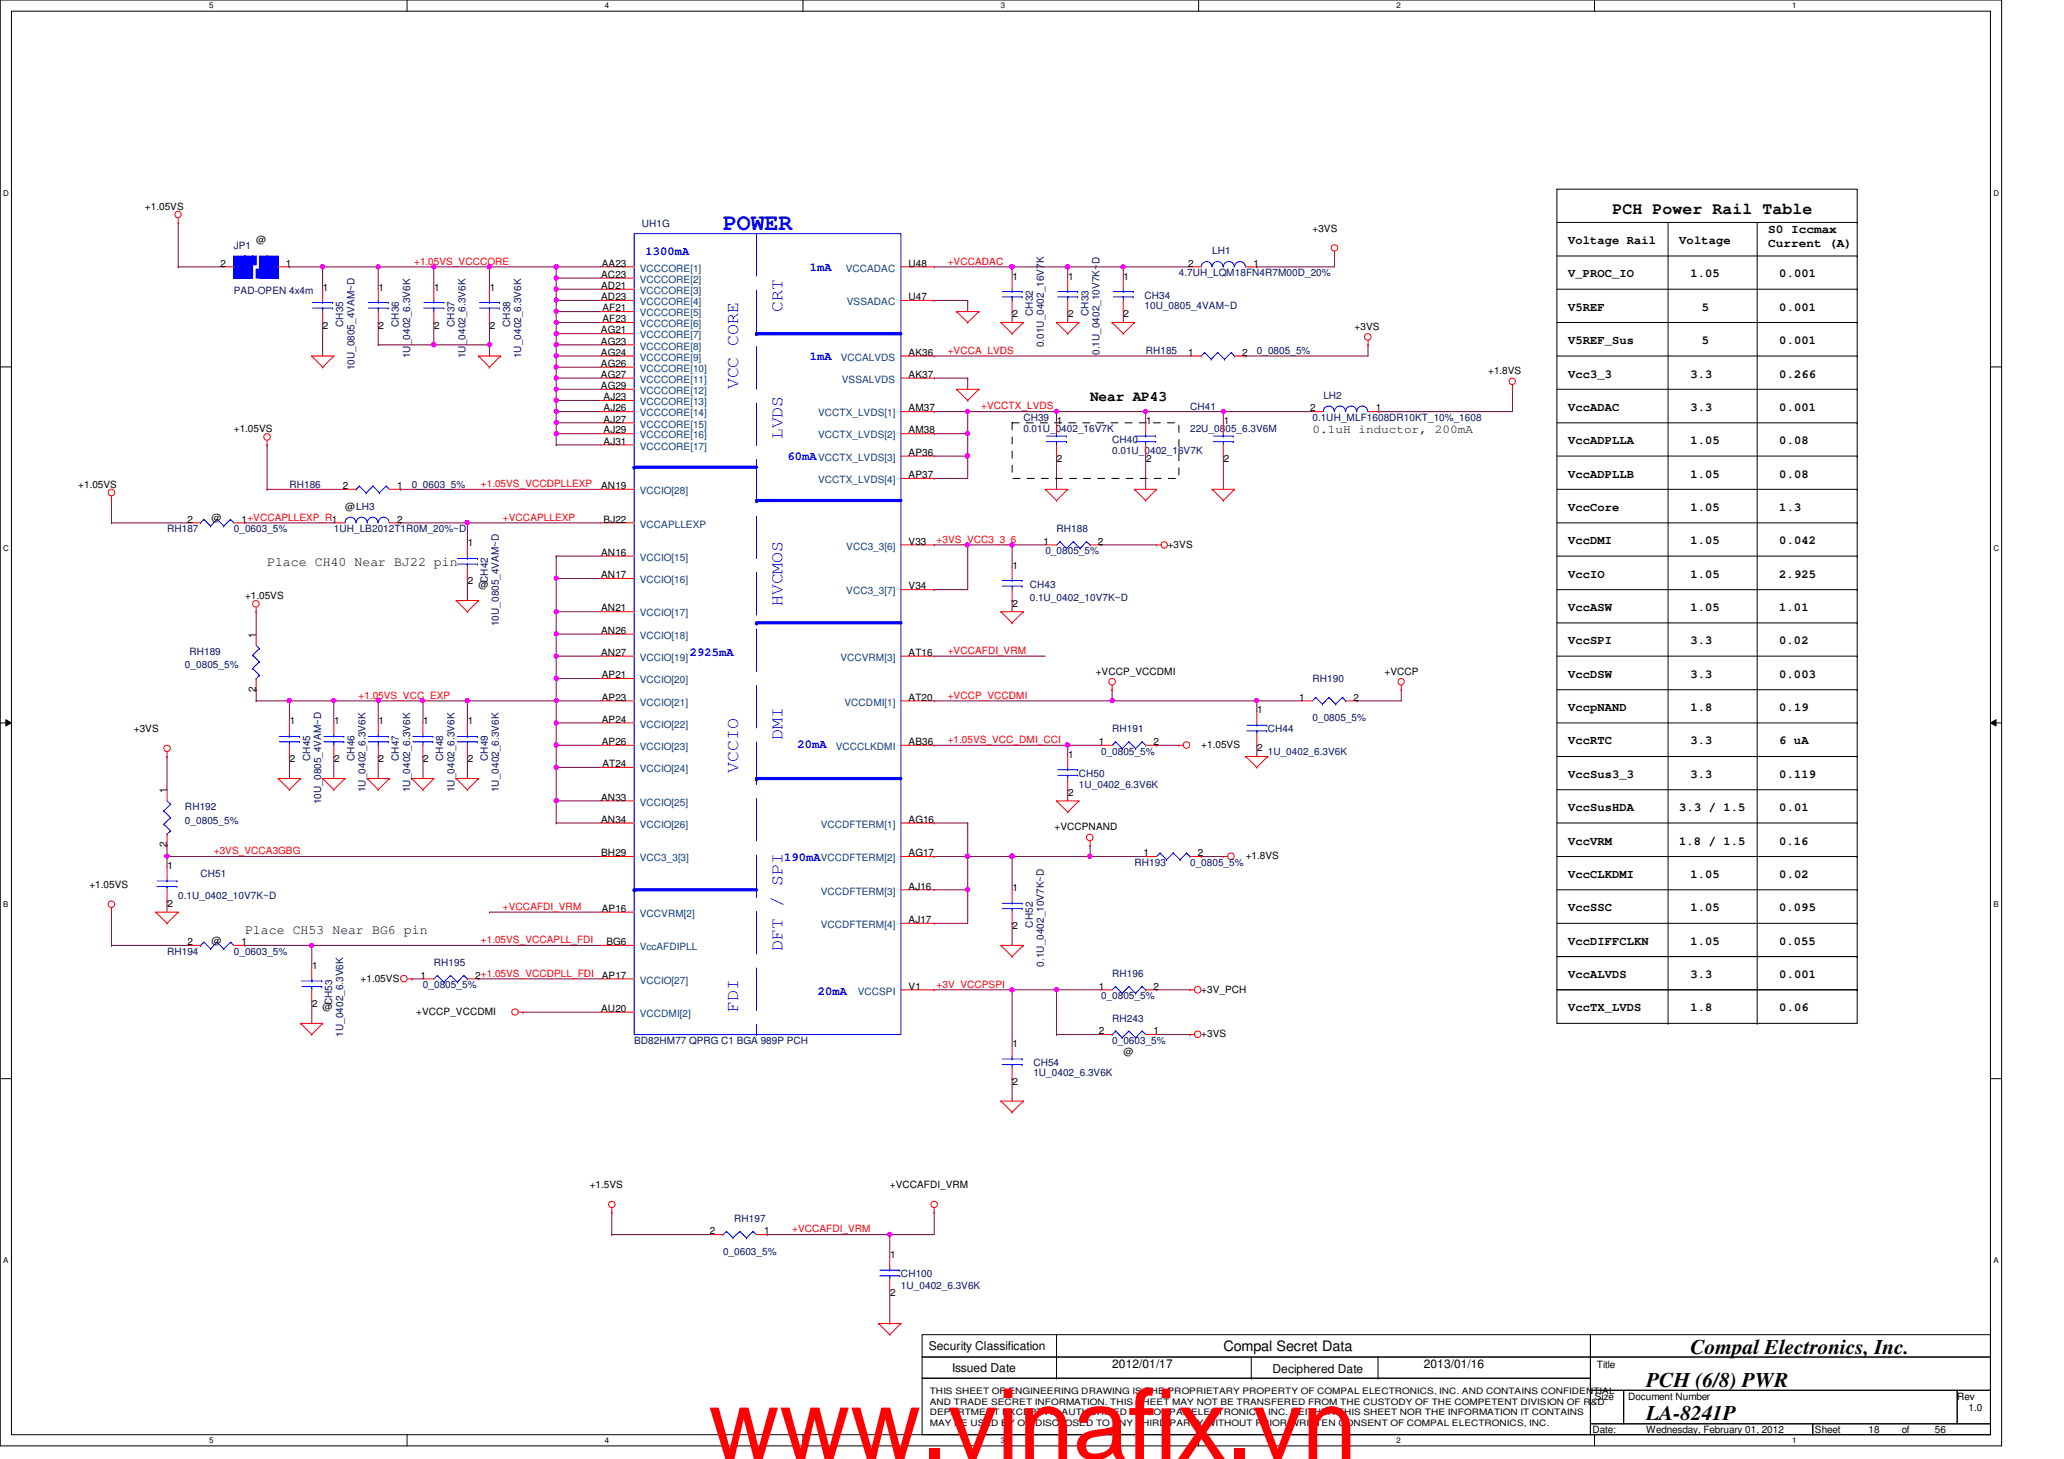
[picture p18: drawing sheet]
<svg xmlns="http://www.w3.org/2000/svg" width="297mm" height="210mm" viewBox="0 0 297 210" stroke-linecap="round" stroke-linejoin="round" font-family="sans-serif">
<defs><g id="words">
<text font-size="14.1" fill="#f00" x="102" y="209.9">www.vinafix.vn</text>
<text font-size="3.3" fill="#00f" x="104.1" y="33.1">POWER</text>
<g font-size="3">
<text x="243.3" y="194.7">Compal Electronics, Inc.</text>
<text x="236.9" y="199.6">PCH (6/8) PWR</text>
<text x="236.9" y="204.3">LA-8241P</text>
</g>
<g font-size="2.5" fill="#00f">
<text x="112.6" y="44.8" transform="rotate(-90 112.6 44.8)">CRT</text>
<text x="106.2" y="56" transform="rotate(-90 106.2 56)">VCC CORE</text>
<text x="112.6" y="63.2" transform="rotate(-90 112.6 63.2)">LVDS</text>
<text x="112.6" y="87.2" transform="rotate(-90 112.6 87.2)">HVCMOS</text>
<text x="112.6" y="106.4" transform="rotate(-90 112.6 106.4)">DMI</text>
<text x="106.2" y="111.2" transform="rotate(-90 106.2 111.2)">VCCIO</text>
<text x="112.6" y="136.8" transform="rotate(-90 112.6 136.8)">DFT / SPI</text>
<text x="106.2" y="145.6" transform="rotate(-90 106.2 145.6)">FDI</text>
</g>
<text font-size="2.4" x="232.1" y="30.8">PCH Power Rail Table</text>
<g font-size="2.1">
<text x="156.9" y="57.7">Near AP43</text>
<text x="176.1" y="194.4">Compal Secret Data</text>
</g>
<g font-size="1.9">
<text x="38.4" y="81.5">Place CH40 Near BJ22 pin</text>
<text x="35.3" y="134.3">Place CH53 Near BG6 pin</text>
</g>
<g font-size="1.7">
<text x="225.7" y="35.1">Voltage Rail</text>
<text x="241.7" y="35.1">Voltage</text>
<text x="254.5" y="33.5">S0 Iccmax</text>
<text x="254.5" y="35.5">Current (A)</text>
<text x="225.7" y="39.9">V_PROC_IO</text>
<text x="243.3" y="39.9">1.05</text>
<text x="256.1" y="39.9">0.001</text>
<text x="225.7" y="44.7">V5REF</text>
<text x="244.9" y="44.7">5</text>
<text x="256.1" y="44.7">0.001</text>
<text x="225.7" y="49.5">V5REF_Sus</text>
<text x="244.9" y="49.5">5</text>
<text x="256.1" y="49.5">0.001</text>
<text x="225.7" y="54.3">Vcc3_3</text>
<text x="225.7" y="59.1">VccADAC</text>
<text x="243.3" y="59.1">3.3</text>
<text x="243.3" y="54.3">3.3</text>
<text x="256.1" y="54.3">0.266</text>
<text x="256.1" y="59.1">0.001</text>
<text x="188.9" y="62.2">0.1uH inductor, 200mA</text>
<text x="225.7" y="63.9">VccADPLLA</text>
<text x="243.3" y="63.9">1.05</text>
<text x="256.1" y="63.9">0.08</text>
<text x="225.7" y="68.7">VccADPLLB</text>
<text x="243.3" y="68.7">1.05</text>
<text x="256.1" y="68.7">0.08</text>
<text x="225.7" y="73.5">VccCore</text>
<text x="243.3" y="73.5">1.05</text>
<text x="256.1" y="73.5">1.3</text>
<text x="225.7" y="83.1">VccIO</text>
<text x="225.7" y="78.3">VccDMI</text>
<text x="243.3" y="78.3">1.05</text>
<text x="243.3" y="83.1">1.05</text>
<text x="256.1" y="83.1">2.925</text>
<text x="256.1" y="78.3">0.042</text>
<text x="225.7" y="87.9">VccASW</text>
<text x="243.3" y="87.9">1.05</text>
<text x="256.1" y="87.9">1.01</text>
<text x="225.7" y="92.7">VccSPI</text>
<text x="243.3" y="92.7">3.3</text>
<text x="256.1" y="92.7">0.02</text>
<text x="225.7" y="97.5">VccDSW</text>
<text x="243.3" y="97.5">3.3</text>
<text x="256.1" y="97.5">0.003</text>
<text x="225.7" y="102.3">VccpNAND</text>
<text x="225.7" y="107.1">VccRTC</text>
<text x="243.3" y="102.3">1.8</text>
<text x="243.3" y="107.1">3.3</text>
<text x="256.1" y="107.1">6 uA</text>
<text x="256.1" y="102.3">0.19</text>
<text x="225.7" y="111.9">VccSus3_3</text>
<text x="243.3" y="111.9">3.3</text>
<text x="256.1" y="111.9">0.119</text>
<text x="225.7" y="116.7">VccSusHDA</text>
<text x="241.7" y="116.7">3.3 / 1.5</text>
<text x="256.1" y="116.7">0.01</text>
<text x="225.7" y="121.5">VccVRM</text>
<text x="241.7" y="121.5">1.8 / 1.5</text>
<text x="256.1" y="121.5">0.16</text>
<text x="225.7" y="126.3">VccCLKDMI</text>
<text x="225.7" y="131.1">VccSSC</text>
<text x="243.3" y="131.1">1.05</text>
<text x="243.3" y="126.3">1.05</text>
<text x="256.1" y="131.1">0.095</text>
<text x="256.1" y="126.3">0.02</text>
<text x="225.7" y="135.9">VccDIFFCLKN</text>
<text x="243.3" y="135.9">1.05</text>
<text x="256.1" y="135.9">0.055</text>
<text x="225.7" y="140.7">VccALVDS</text>
<text x="243.3" y="140.7">3.3</text>
<text x="256.1" y="140.7">0.001</text>
<text x="225.7" y="145.5">VccTX_LVDS</text>
<text x="243.3" y="145.5">1.8</text>
<text x="256.1" y="145.5">0.06</text>
<text x="133.7" y="194.3">Security Classification</text>
<text x="137" y="197.3">Issued Date</text>
<text x="160.1" y="196.8">2012/01/17</text>
<text x="183.1" y="197.5">Deciphered Date</text>
<text x="204.9" y="196.8">2013/01/16</text>
</g>
<g font-size="1.7" fill="#00f">
<text x="92.9" y="36.7">1300mA</text>
<text x="116.5" y="38.9">1mA</text>
<text x="116.5" y="51.7">1mA</text>
<text x="113.3" y="66.1">60mA</text>
<text x="99.3" y="94.3">2925mA</text>
<text x="114.8" y="107.6">20mA</text>
<text x="112.9" y="123.9">190mA</text>
<text x="117.7" y="143.1">20mA</text>
</g>
<g font-size="1.4">
<text x="20.9" y="30.2">+1.05VS</text>
<text x="36.9" y="35">@</text>
<text x="188.9" y="33.4">+3VS</text>
<text x="31.7" y="38.4">2</text>
<text x="41.1" y="38.4">1</text>
<text x="46.5" y="41.8">1</text>
<text x="54.5" y="41.8">1</text>
<text x="62.5" y="41.8">1</text>
<text x="70.5" y="41.8">1</text>
<text x="86.5" y="40">AC23</text>
<text x="86.5" y="41.6">AD21</text>
<text x="86.6" y="38.4">AA23</text>
<text x="130.8" y="38.4">U48</text>
<text x="145.7" y="40.2">1</text>
<text x="153.7" y="40.2">1</text>
<text x="161.7" y="40.2">1</text>
<text x="171" y="38.4">2</text>
<text x="180.4" y="38.4">1</text>
<text x="46.5" y="47.3">2</text>
<text x="54.5" y="47.3">2</text>
<text x="62.5" y="47.3">2</text>
<text x="70.5" y="47.3">2</text>
<text x="86.5" y="48">AG21</text>
<text x="86.5" y="43.2">AD23</text>
<text x="86.7" y="44.8">AF21</text>
<text x="86.7" y="46.4">AF23</text>
<text x="130.8" y="43.2">U47</text>
<text x="145.7" y="45.7">2</text>
<text x="153.7" y="45.7">2</text>
<text x="161.7" y="45.7">2</text>
<text x="194.9" y="47.5">+3VS</text>
<text x="86.5" y="49.6">AG23</text>
<text x="86.5" y="51.2">AG24</text>
<text x="86.5" y="52.8">AG26</text>
<text x="130.8" y="51.2">AK36</text>
<text x="171" y="51.2">1</text>
<text x="178.8" y="51.2">2</text>
<text x="214.2" y="53.8">+1.8VS</text>
<text x="86.5" y="54.4">AG27</text>
<text x="86.5" y="56">AG29</text>
<text x="86.9" y="57.6">AJ23</text>
<text x="86.9" y="59.2">AJ26</text>
<text x="130.8" y="54.4">AK37</text>
<text x="130.8" y="59.2">AM37</text>
<text x="188.5" y="59.2">2</text>
<text x="198" y="59.2">1</text>
<text x="33.7" y="62.2">+1.05VS</text>
<text x="86.9" y="60.8">AJ27</text>
<text x="86.9" y="62.4">AJ29</text>
<text x="86.9" y="64">AJ31</text>
<text x="130.8" y="62.4">AM38</text>
<text x="130.8" y="65.6">AP36</text>
<text x="152.1" y="61">1</text>
<text x="164.9" y="61">1</text>
<text x="176.1" y="61">1</text>
<text x="11.3" y="70.2">+1.05VS</text>
<text x="49.4" y="70.4">2</text>
<text x="57.1" y="70.4">1</text>
<text x="86.5" y="70.4">AN19</text>
<text x="130.8" y="68.8">AP37</text>
<text x="152.1" y="66.5">2</text>
<text x="164.9" y="66.5">2</text>
<text x="176.1" y="66.5">2</text>
<text x="27" y="75.2">2</text>
<text x="30.4" y="75">@</text>
<text x="34.8" y="75.2">1+VCCAPLLEXP_R1</text>
<text x="49.7" y="73.4">@LH3</text>
<text x="57.1" y="75.2">2</text>
<text x="86.9" y="75.2">BJ22</text>
<text x="67.3" y="78.6">1</text>
<text x="86.5" y="80">AN16</text>
<text x="86.5" y="83.2">AN17</text>
<text x="130.8" y="78.4">V33</text>
<text x="145.7" y="81.8">1</text>
<text x="150.2" y="78.4">1</text>
<text x="158" y="78.4">2</text>
<text x="168.1" y="78.8">+3VS</text>
<text x="35.3" y="86.2">+1.05VS</text>
<text x="67.3" y="84.1">2</text>
<text x="68.9" y="84.6">@</text>
<text x="86.5" y="88">AN21</text>
<text x="130.8" y="84.8">V34</text>
<text x="145.7" y="87.3">2</text>
<text x="36.8" y="91.7" transform="rotate(-90 36.8 91.7)">1</text>
<text x="86.5" y="91.2">AN26</text>
<text x="86.5" y="94.4">AN27</text>
<text x="130.8" y="94.4">AT16</text>
<text x="36.8" y="99.5" transform="rotate(-90 36.8 99.5)">2</text>
<text x="86.6" y="97.6">AP21</text>
<text x="86.6" y="100.8">AP23</text>
<text x="130.8" y="100.8">AT20</text>
<text x="157.7" y="97.1">+VCCP_VCCDMI</text>
<text x="187" y="100.8">1</text>
<text x="194.8" y="100.8">2</text>
<text x="199.3" y="97.1">+VCCP</text>
<text x="19.3" y="105.4">+3VS</text>
<text x="41.7" y="104.2">1</text>
<text x="48.1" y="104.2">1</text>
<text x="54.5" y="104.2">1</text>
<text x="60.9" y="104.2">1</text>
<text x="67.3" y="104.2">1</text>
<text x="86.6" y="107.2">AP26</text>
<text x="86.6" y="104">AP24</text>
<text x="130.8" y="107.2">AB36</text>
<text x="158.2" y="107.2">1</text>
<text x="166" y="107.2">2</text>
<text x="172.9" y="107.6">+1.05VS</text>
<text x="180.9" y="102.6">1</text>
<text x="41.7" y="109.7">2</text>
<text x="48.1" y="109.7">2</text>
<text x="54.5" y="109.7">2</text>
<text x="60.9" y="109.7">2</text>
<text x="67.3" y="109.7">2</text>
<text x="86.7" y="110.4">AT24</text>
<text x="153.7" y="109">1</text>
<text x="180.9" y="108.1">2</text>
<text x="24" y="114.1" transform="rotate(-90 24 114.1)">1</text>
<text x="86.5" y="115.2">AN33</text>
<text x="86.5" y="118.4">AN34</text>
<text x="130.8" y="118.4">AG16</text>
<text x="151.8" y="119.5">+VCCPNAND</text>
<text x="153.7" y="114.5">2</text>
<text x="24" y="121.9" transform="rotate(-90 24 121.9)">2</text>
<text x="24.1" y="125">1</text>
<text x="86.5" y="123.2">BH29</text>
<text x="130.8" y="123.2">AG17</text>
<text x="164.5" y="123.2">1</text>
<text x="172.4" y="123.2">2</text>
<text x="179.3" y="123.6">+1.8VS</text>
<text x="12.9" y="127.8">+1.05VS</text>
<text x="24.1" y="130.5">2</text>
<text x="86.6" y="131.2">AP16</text>
<text x="130.8" y="128">AJ16</text>
<text x="145.7" y="128.2">1</text>
<text x="27" y="136">2</text>
<text x="30.4" y="135.8">@</text>
<text x="34.8" y="136">1</text>
<text x="87.3" y="136">BG6</text>
<text x="130.8" y="132.8">AJ17</text>
<text x="145.7" y="133.7">2</text>
<text x="44.9" y="139.4">1</text>
<text x="51.9" y="141.2">+1.05VS</text>
<text x="60.5" y="140.8">1</text>
<text x="68.4" y="140.8">2+1.05VS_VCCDPLL_FDI</text>
<text x="86.6" y="140.8">AP17</text>
<text x="130.8" y="142.4">V1</text>
<text x="158.2" y="142.4">1</text>
<text x="166" y="142.4">2</text>
<text x="172.9" y="142.8">+3V_PCH</text>
<text x="44.9" y="144.9">2</text>
<text x="46.4" y="145.4">@</text>
<text x="59.9" y="146">+VCCP_VCCDMI</text>
<text x="86.5" y="145.6">AU20</text>
<text x="158.2" y="148.8">2</text>
<text x="166" y="148.8">1</text>
<text x="172.9" y="149.2">+3VS</text>
<text x="145.7" y="150.6">1</text>
<text x="161.7" y="151.8">@</text>
<text x="145.7" y="156.1">2</text>
<text x="84.9" y="171">+1.5VS</text>
<text x="128.1" y="171">+VCCAFDI_VRM</text>
<text x="102.1" y="177.6">2</text>
<text x="110" y="177.6">1</text>
<text x="128.1" y="181">1</text>
<text x="128.1" y="186.5">2</text>
<text x="229.8" y="196.8">Title</text>
<text x="229.5" y="201.4">Size</text>
<text x="234.3" y="201.4">Document Number</text>
<text x="281.7" y="201.4">Rev</text>
<text x="283.3" y="203">1.0</text>
<text x="229.2" y="206.2">Date:</text>
<text x="236.9" y="206.2">Wednesday, February 01, 2012</text>
<text x="261.2" y="206.2">Sheet</text>
<text x="268.9" y="206.2">18</text>
<text x="273.7" y="206.2">of</text>
<text x="278.5" y="206.2">56</text>
</g>
<g font-size="1.4" fill="#000080">
<text x="33.7" y="35.8">JP1</text>
<text x="92.4" y="32.7">UH1G</text>
<text x="169.7" y="39.8">4.7UH_LQM18FN4R7M00D_20%</text>
<text x="174.5" y="36.6">LH1</text>
<text x="33.7" y="42.3">PAD-OPEN 4x4m</text>
<text x="49.4" y="47.1" transform="rotate(-90 49.4 47.1)">CH35</text>
<text x="57.4" y="47.1" transform="rotate(-90 57.4 47.1)">CH36</text>
<text x="65.4" y="47.1" transform="rotate(-90 65.4 47.1)">CH37</text>
<text x="73.4" y="47.1" transform="rotate(-90 73.4 47.1)">CH38</text>
<text x="148.6" y="45.5" transform="rotate(-90 148.6 45.5)">CH32</text>
<text x="156.6" y="45.5" transform="rotate(-90 156.6 45.5)">CH33</text>
<text x="164.7" y="43">CH34</text>
<text x="164.7" y="44.4">10U_0805_4VAM~D</text>
<text x="51" y="53.3" transform="rotate(-90 51 53.3)">10U_0805_4VAM~D</text>
<text x="59" y="51.5" transform="rotate(-90 59 51.5)">1U_0402_6.3V6K</text>
<text x="67" y="51.5" transform="rotate(-90 67 51.5)">1U_0402_6.3V6K</text>
<text x="75" y="51.5" transform="rotate(-90 75 51.5)">1U_0402_6.3V6K</text>
<text x="150.2" y="50" transform="rotate(-90 150.2 50)">0.01U_0402_16V7K</text>
<text x="158.2" y="51.1" transform="rotate(-90 158.2 51.1)">0.1U_0402_10V7K~D</text>
<text x="164.9" y="51">RH185</text>
<text x="180.9" y="51">0_0805_5%</text>
<text x="171.3" y="59">CH41</text>
<text x="190.5" y="57.4">LH2</text>
<text x="147.3" y="60.6">CH39</text>
<text x="147.3" y="62.2">0.01U_0402_16V7K</text>
<text x="160.1" y="63.8">CH40</text>
<text x="160.1" y="65.4">0.01U_0402_16V7K</text>
<text x="171.3" y="62.2">22U_0805_6.3V6M</text>
<text x="188.9" y="60.6">0.1UH_MLF1608DR10KT_10%_1608</text>
<text x="41.7" y="70.2">RH186</text>
<text x="59.3" y="70.2">0_0603_5%</text>
<text x="24" y="76.6">RH187</text>
<text x="33.7" y="76.6">0_0603_5%</text>
<text x="48" y="76.6">1UH_LB2012T1R0M_20%~D</text>
<text x="152.1" y="76.6">RH188</text>
<text x="70.2" y="83.9" transform="rotate(-90 70.2 83.9)">CH42</text>
<text x="150.4" y="79.8">0_0805_5%</text>
<text x="148.2" y="84.6">CH43</text>
<text x="148.2" y="86.5">0.1U_0402_10V7K~D</text>
<text x="27.3" y="94.2">RH189</text>
<text x="71.8" y="90.1" transform="rotate(-90 71.8 90.1)">10U_0805_4VAM~D</text>
<text x="26.6" y="96.1">0_0805_5%</text>
<text x="188.9" y="98.2">RH190</text>
<text x="160.1" y="105.4">RH191</text>
<text x="182.5" y="105.4">CH44</text>
<text x="188.9" y="103.8">0_0805_5%</text>
<text x="44.6" y="109.5" transform="rotate(-90 44.6 109.5)">CH45</text>
<text x="51" y="109.5" transform="rotate(-90 51 109.5)">CH46</text>
<text x="52.6" y="114" transform="rotate(-90 52.6 114)">1U_0402_6.3V6K</text>
<text x="57.4" y="109.5" transform="rotate(-90 57.4 109.5)">CH47</text>
<text x="59" y="114" transform="rotate(-90 59 114)">1U_0402_6.3V6K</text>
<text x="63.8" y="109.5" transform="rotate(-90 63.8 109.5)">CH48</text>
<text x="65.4" y="114" transform="rotate(-90 65.4 114)">1U_0402_6.3V6K</text>
<text x="70.2" y="109.5" transform="rotate(-90 70.2 109.5)">CH49</text>
<text x="71.8" y="114" transform="rotate(-90 71.8 114)">1U_0402_6.3V6K</text>
<text x="155.3" y="111.8">CH50</text>
<text x="155.3" y="113.4">1U_0402_6.3V6K</text>
<text x="158.4" y="108.6">0_0805_5%</text>
<text x="182.5" y="108.6">1U_0402_6.3V6K</text>
<text x="26.6" y="116.6">RH192</text>
<text x="26.6" y="118.5">0_0805_5%</text>
<text x="46.2" y="115.7" transform="rotate(-90 46.2 115.7)">10U_0805_4VAM~D</text>
<text x="163.3" y="124.6">RH193</text>
<text x="171.3" y="124.6">0_0805_5%</text>
<text x="25.7" y="129.4">0.1U_0402_10V7K~D</text>
<text x="28.9" y="126.2">CH51</text>
<text x="24" y="137.4">RH194</text>
<text x="33.7" y="137.4">0_0603_5%</text>
<text x="148.6" y="133.5" transform="rotate(-90 148.6 133.5)">CH52</text>
<text x="60.9" y="142.2">0_0805_5%</text>
<text x="62.4" y="139">RH195</text>
<text x="150.2" y="139.1" transform="rotate(-90 150.2 139.1)">0.1U_0402_10V7K~D</text>
<text x="158.4" y="143.8">0_0805_5%</text>
<text x="160.1" y="140.6">RH196</text>
<text x="47.8" y="144.7" transform="rotate(-90 47.8 144.7)">CH53</text>
<text x="49.4" y="149.1" transform="rotate(-90 49.4 149.1)">1U_0402_6.3V6K</text>
<text x="160.1" y="147">RH243</text>
<text x="91.3" y="150.2">BD82HM77 QPRG C1 BGA 989P PCH</text>
<text x="148.7" y="153.4">CH54</text>
<text x="148.7" y="154.8">1U_0402_6.3V6K</text>
<text x="160.1" y="150.2">0_0603_5%</text>
<text x="105.7" y="175.8">RH197</text>
<text x="104.1" y="180.6">0_0603_5%</text>
<text x="129.7" y="183.8">CH100</text>
<text x="129.7" y="185.4">1U_0402_6.3V6K</text>
</g>
<g font-size="1.4" fill="#f00">
<text x="59.6" y="38.1">+1.05VS_VCCCORE</text>
<text x="136.4" y="38.1">+VCCADAC</text>
<text x="136.4" y="50.9">+VCCA_LVDS</text>
<text x="141.2" y="58.9">+VCCTX_LVDS</text>
<text x="69.2" y="70.1">+1.05VS_VCCDPLLEXP</text>
<text x="72.4" y="74.9">+VCCAPLLEXP</text>
<text x="134.8" y="78.1">+3VS_VCC3_3_6</text>
<text x="136.4" y="94.1">+VCCAFDI_VRM</text>
<text x="51.6" y="100.5">+1.05VS_VCC_EXP</text>
<text x="136.4" y="100.5">+VCCP_VCCDMI</text>
<text x="136.4" y="106.9">+1.05VS_VCC_DMI_CCI</text>
<text x="30.8" y="122.9">+3VS_VCCA3GBG</text>
<text x="72.4" y="130.9">+VCCAFDI_VRM</text>
<text x="69.2" y="135.7">+1.05VS_VCCAPLL_FDI</text>
<text x="134.8" y="142.1">+3V_VCCPSPI</text>
<text x="114" y="177.3">+VCCAFDI_VRM</text>
</g>
<g font-size="1.4" fill="#004080">
<text x="92.1" y="39.1">VCCCORE[1]</text>
<text x="92.1" y="40.7">VCCCORE[2]</text>
<text x="121.7" y="39.1">VCCADAC</text>
<text x="92.1" y="42.3">VCCCORE[3]</text>
<text x="92.1" y="43.9">VCCCORE[4]</text>
<text x="92.1" y="45.5">VCCCORE[5]</text>
<text x="92.1" y="47.1">VCCCORE[6]</text>
<text x="121.9" y="43.9">VSSADAC</text>
<text x="92.1" y="48.7">VCCCORE[7]</text>
<text x="92.1" y="50.3">VCCCORE[8]</text>
<text x="92.1" y="51.9">VCCCORE[9]</text>
<text x="92.1" y="53.5">VCCCORE[10]</text>
<text x="121" y="51.9">VCCALVDS</text>
<text x="92.1" y="55.1">VCCCORE[11]</text>
<text x="92.1" y="56.7">VCCCORE[12]</text>
<text x="92.1" y="58.3">VCCCORE[13]</text>
<text x="92.1" y="59.9">VCCCORE[14]</text>
<text x="117.7" y="59.9">VCCTX_LVDS[1]</text>
<text x="121.2" y="55.1">VSSALVDS</text>
<text x="92.1" y="61.5">VCCCORE[15]</text>
<text x="92.1" y="63.1">VCCCORE[16]</text>
<text x="92.1" y="64.7">VCCCORE[17]</text>
<text x="117.7" y="63.1">VCCTX_LVDS[2]</text>
<text x="92.1" y="71.1">VCCIO[28]</text>
<text x="117.7" y="69.5">VCCTX_LVDS[4]</text>
<text x="117.7" y="66.3">VCCTX_LVDS[3]</text>
<text x="92.1" y="75.9">VCCAPLLEXP</text>
<text x="92.1" y="80.7">VCCIO[15]</text>
<text x="92.1" y="83.9">VCCIO[16]</text>
<text x="121.8" y="79.1">VCC3_3[6]</text>
<text x="92.1" y="88.7">VCCIO[17]</text>
<text x="121.8" y="85.5">VCC3_3[7]</text>
<text x="92.1" y="91.9">VCCIO[18]</text>
<text x="92.1" y="95.1">VCCIO[19]</text>
<text x="120.9" y="95.1">VCCVRM[3]</text>
<text x="92.1" y="98.3">VCCIO[20]</text>
<text x="92.1" y="101.5">VCCIO[21]</text>
<text x="121.5" y="101.5">VCCDMI[1]</text>
<text x="92.1" y="107.9">VCCIO[23]</text>
<text x="92.1" y="104.7">VCCIO[22]</text>
<text x="120.3" y="107.9">VCCCLKDMI</text>
<text x="92.1" y="111.1">VCCIO[24]</text>
<text x="92.1" y="115.9">VCCIO[25]</text>
<text x="92.1" y="119.1">VCCIO[26]</text>
<text x="118.1" y="119.1">VCCDFTERM[1]</text>
<text x="92.1" y="123.9">VCC3_3[3]</text>
<text x="118.1" y="123.9">VCCDFTERM[2]</text>
<text x="92.1" y="131.9">VCCVRM[2]</text>
<text x="118.1" y="128.7">VCCDFTERM[3]</text>
<text x="92.1" y="136.7">VccAFDIPLL</text>
<text x="118.1" y="133.5">VCCDFTERM[4]</text>
<text x="92.1" y="141.5">VCCIO[27]</text>
<text x="123.4" y="143.1">VCCSPI</text>
<text x="92.1" y="146.3">VCCDMI[2]</text>
</g>
<g font-size="1.3">
<text x="133.8" y="200.6">THIS SHEET OF ENGINEERING DRAWING IS THE PROPRIETARY PROPERTY OF COMPAL ELECTRONICS, INC. AND CONTAINS CONFIDENTIAL</text>
<text x="133.8" y="202.1">AND TRADE SECRET INFORMATION. THIS SHEET MAY NOT BE TRANSFERED FROM THE CUSTODY OF THE COMPETENT DIVISION OF R&amp;D</text>
<text x="133.8" y="203.6">DEPARTMENT EXCEPT AS AUTHORIZED BY COMPAL ELECTRONICS, INC. NEITHER THIS SHEET NOR THE INFORMATION IT CONTAINS</text>
<text x="133.8" y="205.1">MAY BE USED BY OR DISCLOSED TO ANY THIRD PARTY WITHOUT PRIOR WRITTEN CONSENT OF COMPAL ELECTRONICS, INC.</text>
</g>
<g font-size="1.1">
<text x="30.1" y="1.1">5</text>
<text x="87" y="1.1">4</text>
<text x="144" y="1.1">3</text>
<text x="201" y="1.1">2</text>
<text x="257.9" y="1.1">1</text>
<text x=".5" y="28.2">D</text>
<text x="286.9" y="28.2">D</text>
<text x=".5" y="79.3">C</text>
<text x="286.9" y="79.3">C</text>
<text x=".5" y="130.6">B</text>
<text x="286.9" y="130.6">B</text>
<text x=".5" y="181.7">A</text>
<text x="286.9" y="181.7">A</text>
<text x="30.1" y="207.6">5</text>
<text x="87" y="207.6">4</text>
<text x="144" y="207.6">3</text>
<text x="201" y="207.6">2</text>
<text x="257.9" y="207.6">1</text>
</g>
</g></defs>
<path d="M0 0h288.1v208h-288.1zM1.6 1.6h284.9v204.8h-284.9z" fill="none" stroke="#000" stroke-width=".14"/>
<g fill="#fff">
<path d="M30.1 .2h.6v1.2h-.6z"/>
<path d="M30.1 206.6h.6v1.2h-.6z"/>
</g>
<path d="M58.6 0v1.6M58.6 206.4v1.6" fill="none" stroke="#000" stroke-width=".14"/>
<g fill="#fff">
<path d="M87 .2h.6v1.2h-.6z"/>
<path d="M87 206.6h.6v1.2h-.6z"/>
</g>
<path d="M115.6 0v1.6M115.6 206.4v1.6" fill="none" stroke="#000" stroke-width=".14"/>
<g fill="#fff">
<path d="M144 .2h.6v1.2h-.6z"/>
<path d="M144 206.6h.6v1.2h-.6z"/>
</g>
<path d="M172.5 0v1.6M172.5 206.4v1.6" fill="none" stroke="#000" stroke-width=".14"/>
<g fill="#fff">
<path d="M200.9 .2h.6v1.2h-.6z"/>
<path d="M200.9 206.6h.6v1.2h-.6z"/>
</g>
<path d="M229.5 0v1.6M229.5 206.4v1.6" fill="none" stroke="#000" stroke-width=".14"/>
<g fill="#fff">
<path d="M257.9 .2h.6v1.2h-.6z"/>
<path d="M257.9 206.6h.6v1.2h-.6z"/>
<path d="M.5 27.2h.7v1.2h-.7z"/>
<path d="M286.9 27.2h.7v1.2h-.7z"/>
<path d="M.5 78.4h.7v1.1h-.7z"/>
<path d="M286.9 78.4h.7v1.1h-.7z"/>
</g>
<path d="M0 52.8h1.6M286.5 52.8h1.6" fill="none" stroke="#000" stroke-width=".14"/>
<g fill="#fff">
<path d="M.5 129.6h.7v1.2h-.7z"/>
<path d="M286.9 129.6h.7v1.2h-.7z"/>
</g>
<path d="M0 104h1.6M.8 103.5l.8 .5-.8 .4zM286.5 104l.8-.5v.9zM286.5 104h1.6" fill="none" stroke="#000" stroke-width=".14"/>
<path d="M.8 103.5l.8 .5-.8 .4zM286.5 104l.8-.5v.9z" fill="#000"/>
<g fill="#fff">
<path d="M.5 180.8h.7v1.1h-.7z"/>
<path d="M286.9 180.8h.7v1.1h-.7z"/>
</g>
<path d="M0 155.2h1.6M286.5 155.2h1.6" fill="none" stroke="#000" stroke-width=".14"/>
<path d="M128 177.6h.1M128 177.6h6.4" fill="none" stroke="#800040" stroke-width=".14"/>
<circle cx="128" cy="177.6" r=".31" fill="#f0f"/>
<circle cx="128" cy="177.6" r=".31" fill="none" stroke="#f0f" stroke-width=".14"/>
<path d="M25.6 32h.1M25.6 32v6.4M80 38.4h.1M80 38.4h6.4M80 60.8h.1M80 60.8h6.4M88 174.4h.1M88 177.6h.1M88 174.4v3.2M88 177.6h14.4M134.4 174.4h.1M134.4 174.4v3.2" fill="none" stroke="#800040" stroke-width=".14"/>
<circle cx="80" cy="38.4" r=".3" fill="#f0f"/>
<circle cx="80" cy="38.4" r=".3" fill="none" stroke="#f0f" stroke-width=".14"/>
<path d="M80 59.2h.1M80 59.2v1.6M80 59.2h6.4" fill="none" stroke="#800040" stroke-width=".14"/>
<circle cx="80" cy="60.8" r=".3" fill="#f0f"/>
<circle cx="80" cy="60.8" r=".3" fill="none" stroke="#f0f" stroke-width=".14"/>
<circle cx="80" cy="59.2" r=".3" fill="#f0f"/>
<circle cx="80" cy="59.2" r=".3" fill="none" stroke="#f0f" stroke-width=".14"/>
<path d="M54.4 38.4h.1M54.4 38.4h8M62.4 38.4h.1M62.4 38.4v3.2M62.4 46.4h.1M62.4 46.4v3.2M80 57.6h.1M80 57.6h6.4" fill="none" stroke="#800040" stroke-width=".14"/>
<circle cx="54.4" cy="38.4" r=".3" fill="#f0f"/>
<circle cx="54.4" cy="38.4" r=".3" fill="none" stroke="#f0f" stroke-width=".14"/>
<path d="M80 56h.1M80 56v1.6M80 56h6.4" fill="none" stroke="#800040" stroke-width=".14"/>
<circle cx="80" cy="56" r=".3" fill="#f0f"/>
<circle cx="80" cy="56" r=".3" fill="none" stroke="#f0f" stroke-width=".14"/>
<path d="M80 54.4h.1M80 54.4v1.6M80 54.4h6.4" fill="none" stroke="#800040" stroke-width=".14"/>
<circle cx="80" cy="54.4" r=".3" fill="#f0f"/>
<circle cx="80" cy="54.4" r=".3" fill="none" stroke="#f0f" stroke-width=".14"/>
<path d="M80 52.8h.1M80 52.8v1.6M80 52.8h6.4" fill="none" stroke="#800040" stroke-width=".14"/>
<circle cx="80" cy="52.8" r=".3" fill="#f0f"/>
<circle cx="80" cy="52.8" r=".3" fill="none" stroke="#f0f" stroke-width=".14"/>
<path d="M80 51.2h.1M80 51.2v1.6M80 51.2h6.4" fill="none" stroke="#800040" stroke-width=".14"/>
<circle cx="80" cy="51.2" r=".3" fill="#f0f"/>
<circle cx="80" cy="51.2" r=".3" fill="none" stroke="#f0f" stroke-width=".14"/>
<path d="M46.4 38.4h.1M46.4 38.4h8M80 49.6h.1M80 49.6h6.4" fill="none" stroke="#800040" stroke-width=".14"/>
<circle cx="46.4" cy="38.4" r=".3" fill="#f0f"/>
<circle cx="46.4" cy="38.4" r=".3" fill="none" stroke="#f0f" stroke-width=".14"/>
<path d="M80 49.6h.1M80 49.6v1.6" fill="none" stroke="#800040" stroke-width=".14"/>
<circle cx="80" cy="49.6" r=".31" fill="#f0f"/>
<circle cx="80" cy="49.6" r=".31" fill="none" stroke="#f0f" stroke-width=".14"/>
<path d="M46.4 46.4h.1M46.4 46.4v4.8M80 48h.1M80 48v1.6M80 48h6.4" fill="none" stroke="#800040" stroke-width=".14"/>
<circle cx="80" cy="48" r=".3" fill="#f0f"/>
<circle cx="80" cy="48" r=".3" fill="none" stroke="#f0f" stroke-width=".14"/>
<path d="M46.4 38.4h.1M46.4 38.4v3.2M80 46.4h.1M80 46.4v1.6M80 46.4h6.4" fill="none" stroke="#800040" stroke-width=".14"/>
<circle cx="80" cy="46.4" r=".3" fill="#f0f"/>
<circle cx="80" cy="46.4" r=".3" fill="none" stroke="#f0f" stroke-width=".14"/>
<path d="M80 44.8h.1M80 44.8v1.6M80 44.8h6.4M38.4 64h.1M38.4 64v6.4" fill="none" stroke="#800040" stroke-width=".14"/>
<circle cx="80" cy="44.8" r=".3" fill="#f0f"/>
<circle cx="80" cy="44.8" r=".3" fill="none" stroke="#f0f" stroke-width=".14"/>
<path d="M80 43.2h.1M80 43.2h6.4" fill="none" stroke="#800040" stroke-width=".14"/>
<circle cx="80" cy="43.2" r=".3" fill="#f0f"/>
<circle cx="80" cy="43.2" r=".3" fill="none" stroke="#f0f" stroke-width=".14"/>
<path d="M80 43.2h.1M80 41.6h.1M80 40h.1M80 40v1.6M80 43.2v1.6M80 41.6h6.4M80 40h6.4M67.3 75.2h.1M67.3 75.2v3.2M67.3 83.2h.1M67.3 83.2v3.2" fill="none" stroke="#800040" stroke-width=".14"/>
<circle cx="80" cy="40" r=".3" fill="#f0f"/>
<circle cx="80" cy="40" r=".3" fill="none" stroke="#f0f" stroke-width=".14"/>
<path d="M67.3 75.2h.1M67.3 75.2h19.1" fill="none" stroke="#800040" stroke-width=".14"/>
<circle cx="67.2" cy="75.2" r=".3" fill="#f0f"/>
<circle cx="67.2" cy="75.2" r=".3" fill="none" stroke="#f0f" stroke-width=".14"/>
<path d="M80 60.8h.1M80 60.8v1.6" fill="none" stroke="#800040" stroke-width=".14"/>
<circle cx="80" cy="62.4" r=".3" fill="#f0f"/>
<circle cx="80" cy="62.4" r=".3" fill="none" stroke="#f0f" stroke-width=".14"/>
<path d="M80 94.4h.1M80 97.6h.1M80 97.6v3.2M80 94.4h6.4M80 100.8h.1M80 100.8h6.4" fill="none" stroke="#800040" stroke-width=".14"/>
<circle cx="80" cy="97.6" r=".31" fill="#f0f"/>
<circle cx="80" cy="97.6" r=".31" fill="none" stroke="#f0f" stroke-width=".14"/>
<path d="M80 97.6h.1M80 97.6h6.4M80 100.8h.1M80 100.8v3.2" fill="none" stroke="#800040" stroke-width=".14"/>
<circle cx="80" cy="100.8" r=".3" fill="#f0f"/>
<circle cx="80" cy="100.8" r=".3" fill="none" stroke="#f0f" stroke-width=".14"/>
<path d="M80 38.4h.1M80 38.4v1.6" fill="none" stroke="#800040" stroke-width=".14"/>
<circle cx="80" cy="38.4" r=".3" fill="#f0f"/>
<circle cx="80" cy="38.4" r=".3" fill="none" stroke="#f0f" stroke-width=".14"/>
<path d="M80 88h.1M80 91.2h.1M80 91.2v3.2M80 88h6.4" fill="none" stroke="#800040" stroke-width=".14"/>
<circle cx="80" cy="91.2" r=".3" fill="#f0f"/>
<circle cx="80" cy="91.2" r=".3" fill="none" stroke="#f0f" stroke-width=".14"/>
<path d="M80 91.2h.1M80 94.4h.1M80 94.4v3.2M80 91.2h6.4" fill="none" stroke="#800040" stroke-width=".14"/>
<circle cx="80" cy="94.4" r=".3" fill="#f0f"/>
<circle cx="80" cy="94.4" r=".3" fill="none" stroke="#f0f" stroke-width=".14"/>
<path d="M80 83.2h.1M80 88h.1M80 88v3.2M80 83.2h6.4" fill="none" stroke="#800040" stroke-width=".14"/>
<circle cx="80" cy="88" r=".3" fill="#f0f"/>
<circle cx="80" cy="88" r=".3" fill="none" stroke="#f0f" stroke-width=".14"/>
<path d="M70.4 38.4h.1M70.4 38.4h9.6" fill="none" stroke="#800040" stroke-width=".14"/>
<circle cx="70.4" cy="38.4" r=".3" fill="#f0f"/>
<circle cx="70.4" cy="38.4" r=".3" fill="none" stroke="#f0f" stroke-width=".14"/>
<path d="M80 80h.1M80 80v3.2M80 80h6.4M80 118.4h.1M80 110.4h.1M80 115.2h.1M80 115.2v3.2M80 118.4h6.4M80 110.4h6.4" fill="none" stroke="#800040" stroke-width=".14"/>
<circle cx="80" cy="115.2" r=".3" fill="#f0f"/>
<circle cx="80" cy="115.2" r=".3" fill="none" stroke="#f0f" stroke-width=".14"/>
<path d="M80 115.2h.1M80 104h.1M80 107.2h.1M80 107.2v3.2M80 115.2h6.4M80 104h6.4" fill="none" stroke="#800040" stroke-width=".14"/>
<circle cx="80" cy="107.2" r=".3" fill="#f0f"/>
<circle cx="80" cy="107.2" r=".3" fill="none" stroke="#f0f" stroke-width=".14"/>
<path d="M80 107.2h.1M80 110.4h.1M80 110.4v4.8M80 107.2h6.4" fill="none" stroke="#800040" stroke-width=".14"/>
<circle cx="80" cy="110.4" r=".3" fill="#f0f"/>
<circle cx="80" cy="110.4" r=".3" fill="none" stroke="#f0f" stroke-width=".14"/>
<path d="M80 104h.1M80 104v3.2" fill="none" stroke="#800040" stroke-width=".14"/>
<circle cx="80" cy="104" r=".3" fill="#f0f"/>
<circle cx="80" cy="104" r=".3" fill="none" stroke="#f0f" stroke-width=".14"/>
<path d="M62.4 38.4h8M62.4 38.4h.1M70.4 38.4h.1M70.4 38.4v3.2M67.3 100.8h.1M67.3 100.8h12.7" fill="none" stroke="#800040" stroke-width=".14"/>
<circle cx="62.4" cy="38.4" r=".3" fill="#f0f"/>
<circle cx="62.4" cy="38.4" r=".3" fill="none" stroke="#f0f" stroke-width=".14"/>
<g fill="none" stroke="#800040" stroke-width=".14">
<path d="M41.7 108.8h.1M41.7 108.8v3.2M48 108.8h.1M48 108.8v3.2M54.4 108.8h.1M54.4 108.8v3.2M60.9 100.8h6.4M60.9 108.8h.1M60.9 100.8h.1M60.9 108.8v3.2M67.3 108.8h.1M67.3 100.8h.1"/>
<path d="M67.3 100.8v3.2M67.3 108.8v3.2M44.9 136h.1M44.9 136v3.2M44.9 144h.1M44.9 144v3.2"/>
</g>
<circle cx="67.2" cy="100.8" r=".3" fill="#f0f"/>
<circle cx="67.2" cy="100.8" r=".3" fill="none" stroke="#f0f" stroke-width=".14"/>
<path d="M54.4 100.8h.1M54.4 100.8h6.5M60.9 100.8h.1M60.9 100.8v3.2" fill="none" stroke="#800040" stroke-width=".14"/>
<circle cx="60.8" cy="100.8" r=".3" fill="#f0f"/>
<circle cx="60.8" cy="100.8" r=".3" fill="none" stroke="#f0f" stroke-width=".14"/>
<path d="M48 100.8h.1M48 100.8h6.4M54.4 100.8h.1M54.4 100.8v3.2" fill="none" stroke="#800040" stroke-width=".14"/>
<circle cx="54.4" cy="100.8" r=".3" fill="#f0f"/>
<circle cx="54.4" cy="100.8" r=".3" fill="none" stroke="#f0f" stroke-width=".14"/>
<path d="M41.7 100.8h6.3M41.7 100.8h.1M48 100.8h.1M48 100.8v3.2" fill="none" stroke="#800040" stroke-width=".14"/>
<circle cx="48" cy="100.8" r=".3" fill="#f0f"/>
<circle cx="48" cy="100.8" r=".3" fill="none" stroke="#f0f" stroke-width=".14"/>
<path d="M41.7 100.8h.1M41.7 100.8v3.2" fill="none" stroke="#800040" stroke-width=".14"/>
<circle cx="41.6" cy="100.8" r=".31" fill="#f0f"/>
<circle cx="41.6" cy="100.8" r=".31" fill="none" stroke="#f0f" stroke-width=".14"/>
<path d="M70.4 49.6h.1M70.4 49.6v1.6" fill="none" stroke="#800040" stroke-width=".14"/>
<circle cx="70.4" cy="49.6" r=".31" fill="#f0f"/>
<circle cx="70.4" cy="49.6" r=".31" fill="none" stroke="#f0f" stroke-width=".14"/>
<path d="M54.4 49.6h.1M54.4 49.6h16M62.4 49.6h.1" fill="none" stroke="#800040" stroke-width=".14"/>
<circle cx="62.4" cy="49.6" r=".31" fill="#f0f"/>
<circle cx="62.4" cy="49.6" r=".31" fill="none" stroke="#f0f" stroke-width=".14"/>
<path d="M80 57.6h.1M80 57.6v1.6M70.4 131.2h.1M70.4 131.2h16" fill="none" stroke="#800040" stroke-width=".14"/>
<circle cx="80" cy="57.6" r=".31" fill="#f0f"/>
<circle cx="80" cy="57.6" r=".31" fill="none" stroke="#f0f" stroke-width=".14"/>
<path d="M80 83.2h.1M80 83.2v4.8" fill="none" stroke="#800040" stroke-width=".14"/>
<circle cx="80" cy="83.2" r=".3" fill="#f0f"/>
<circle cx="80" cy="83.2" r=".3" fill="none" stroke="#f0f" stroke-width=".14"/>
<path d="M80 41.6h.1M80 41.6v1.6" fill="none" stroke="#800040" stroke-width=".14"/>
<circle cx="80" cy="41.6" r=".31" fill="#f0f"/>
<circle cx="80" cy="41.6" r=".31" fill="none" stroke="#f0f" stroke-width=".14"/>
<path d="M54.4 38.4h.1M54.4 38.4v3.2M54.4 46.4h.1M54.4 46.4v3.2M44.9 136h41.5M44.9 136h.1" fill="none" stroke="#800040" stroke-width=".14"/>
<circle cx="44.8" cy="136" r=".3" fill="#f0f"/>
<circle cx="44.8" cy="136" r=".3" fill="none" stroke="#f0f" stroke-width=".14"/>
<g fill="none" stroke="#800040" stroke-width=".14">
<path d="M134.4 38.4h.1M134.4 38.4h11.3M134.4 43.2h.1M134.4 43.2h4.9M139.3 43.2h.1M139.3 43.2v1.6M80 64h.1M80 62.4h.1M80 62.4v1.6M80 64h6.4M80 62.4h6.4M153.7 113.6h.1"/>
<path d="M153.7 113.6v1.6M145.7 123.2h.1M145.7 123.2v4.8"/>
</g>
<circle cx="145.6" cy="38.4" r=".31" fill="#f0f"/>
<circle cx="145.6" cy="38.4" r=".31" fill="none" stroke="#f0f" stroke-width=".14"/>
<path d="M153.7 38.4h8M153.7 38.4h.1M153.7 107.2h.1M153.7 107.2v1.6" fill="none" stroke="#800040" stroke-width=".14"/>
<circle cx="153.6" cy="38.4" r=".31" fill="#f0f"/>
<circle cx="153.6" cy="38.4" r=".31" fill="none" stroke="#f0f" stroke-width=".14"/>
<path d="M134.4 51.2h36.9M134.4 51.2h.1M134.4 62.4h.1M134.4 62.4h4.9M134.4 94.4h.1M134.4 94.4h16" fill="none" stroke="#800040" stroke-width=".14"/>
<circle cx="139.2" cy="62.4" r=".3" fill="#f0f"/>
<circle cx="139.2" cy="62.4" r=".3" fill="none" stroke="#f0f" stroke-width=".14"/>
<path d="M134.4 68.8h.1M134.4 65.6h.1M134.4 68.8h4.9M134.4 65.6h4.9" fill="none" stroke="#800040" stroke-width=".14"/>
<circle cx="139.2" cy="65.6" r=".31" fill="#f0f"/>
<circle cx="139.2" cy="65.6" r=".31" fill="none" stroke="#f0f" stroke-width=".14"/>
<path d="M139.3 78.4h.1M139.3 78.4v6.4h-4.9M139.3 78.4h6.4M134.4 84.8h.1" fill="none" stroke="#800040" stroke-width=".14"/>
<circle cx="145.6" cy="78.4" r=".31" fill="#f0f"/>
<circle cx="145.6" cy="78.4" r=".31" fill="none" stroke="#f0f" stroke-width=".14"/>
<circle cx="139.2" cy="78.4" r=".3" fill="#f0f"/>
<circle cx="139.2" cy="78.4" r=".3" fill="none" stroke="#f0f" stroke-width=".14"/>
<g fill="none" stroke="#800040" stroke-width=".14">
<path d="M145.7 78.4h.1M145.7 78.4v3.2M145.7 86.4h.1M145.7 86.4v1.6M134.4 118.4h.1M134.4 118.4h4.9M139.3 118.4h.1M139.3 118.4v4.8h-4.9M180.9 100.8h.1M180.9 107.2h.1M180.9 100.8v1.6M180.9 107.2v1.6"/>
<path d="M134.4 128h.1M134.4 132.8h.1M134.4 123.2h.1M134.4 128h4.9M134.4 132.8h4.9M134.4 142.4h.1M134.4 142.4h11.3"/>
</g>
<circle cx="145.6" cy="142.4" r=".31" fill="#f0f"/>
<circle cx="145.6" cy="142.4" r=".31" fill="none" stroke="#f0f" stroke-width=".14"/>
<path d="M139.3 123.2h.1M139.3 123.2h6.4M145.7 132.8h.1M145.7 132.8v3.2M172.9 123.2h.1M172.9 123.2h3.2M145.7 155.2h.1M145.7 155.2v3.2" fill="none" stroke="#800040" stroke-width=".14"/>
<circle cx="145.6" cy="123.2" r=".31" fill="#f0f"/>
<circle cx="145.6" cy="123.2" r=".31" fill="none" stroke="#f0f" stroke-width=".14"/>
<circle cx="139.2" cy="123.2" r=".3" fill="#f0f"/>
<circle cx="139.2" cy="123.2" r=".3" fill="none" stroke="#f0f" stroke-width=".14"/>
<path d="M139.3 128h.1M139.3 128v4.8M156.9 121.6h.1M156.9 121.6v1.6M145.7 142.4h.1M145.7 142.4v8" fill="none" stroke="#800040" stroke-width=".14"/>
<circle cx="139.2" cy="128" r=".3" fill="#f0f"/>
<circle cx="139.2" cy="128" r=".3" fill="none" stroke="#f0f" stroke-width=".14"/>
<path d="M139.3 123.2h.1M139.3 123.2v4.8" fill="none" stroke="#800040" stroke-width=".14"/>
<circle cx="139.2" cy="123.2" r=".3" fill="#f0f"/>
<circle cx="139.2" cy="123.2" r=".3" fill="none" stroke="#f0f" stroke-width=".14"/>
<path d="M139.3 59.2h.1M139.3 59.2v9.6M139.3 65.6h.1M139.3 62.4h.1M156.9 123.2h8M156.9 123.2h.1" fill="none" stroke="#800040" stroke-width=".14"/>
<circle cx="156.8" cy="123.2" r=".3" fill="#f0f"/>
<circle cx="156.8" cy="123.2" r=".3" fill="none" stroke="#f0f" stroke-width=".14"/>
<path d="M161.7 38.4h.1M161.7 38.4h9.6" fill="none" stroke="#800040" stroke-width=".14"/>
<circle cx="161.6" cy="38.4" r=".31" fill="#f0f"/>
<circle cx="161.6" cy="38.4" r=".31" fill="none" stroke="#f0f" stroke-width=".14"/>
<g fill="none" stroke="#800040" stroke-width=".14">
<path d="M145.7 38.4h.1M145.7 38.4h8M153.7 38.4h.1M153.7 38.4v1.6M161.7 38.4h.1M161.7 38.4v1.6M180.9 38.4h.1M192.1 36.8h.1M192.1 36.8v1.6h-11.2M153.7 44.8h.1M153.7 44.8v1.6M161.7 44.8h.1"/>
<path d="M161.7 44.8v1.6"/>
</g>
<circle cx="145.6" cy="38.4" r=".31" fill="#f0f"/>
<circle cx="145.6" cy="38.4" r=".31" fill="none" stroke="#f0f" stroke-width=".14"/>
<g fill="none" stroke="#800040" stroke-width=".14">
<path d="M25.6 38.4h.1M25.6 38.4h6.4M145.7 38.4h.1M145.7 38.4v1.6M145.7 44.8h.1M145.7 44.8v1.6M38.4 70.4h11.3M38.4 70.4h.1M57.7 70.4h28.7M57.7 70.4h.1M36.9 88h.1M36.9 99.2h.1"/>
<path d="M36.9 88v3.2M36.9 99.2v1.6M36.9 100.8h.1M36.9 100.8h4.8M134.4 107.2h.1M134.4 107.2h19.3M24 123.2h.1M24 123.2h62.4M59.3 140.8h.1M59.3 140.8h1.6M68.9 140.8h.1M68.9 140.8h17.5"/>
<path d="M75.3 145.6h.1M75.3 145.6h11.1M152.1 142.4h.1M152.1 142.4h6.3M166.4 142.4h4.9M166.4 142.4h.1"/>
</g>
<circle cx="153.6" cy="107.2" r=".31" fill="#f0f"/>
<circle cx="153.6" cy="107.2" r=".31" fill="none" stroke="#f0f" stroke-width=".14"/>
<path d="M164.9 59.2h.1M164.9 59.2h11.2M176.1 59.2h.1M176.1 59.2v1.6M145.7 78.4h.1M145.7 78.4h4.7M158.4 78.4h.1M158.4 78.4h8M164.9 65.6h.1M164.9 65.6v4.8" fill="none" stroke="#800040" stroke-width=".14"/>
<circle cx="164.8" cy="59.2" r=".3" fill="#f0f"/>
<circle cx="164.8" cy="59.2" r=".3" fill="none" stroke="#f0f" stroke-width=".14"/>
<path d="M152.1 59.2h.1M152.1 59.2h12.8M164.9 59.2h.1M164.9 59.2v1.6" fill="none" stroke="#800040" stroke-width=".14"/>
<circle cx="152.1" cy="59.2" r=".3" fill="#f0f"/>
<circle cx="152.1" cy="59.2" r=".3" fill="none" stroke="#f0f" stroke-width=".14"/>
<path d="M176.1 59.2h12.8M176.1 59.2h.1M179.3 51.2h.1M196.9 49.6h.1M196.9 49.6v1.6h-17.6M198.4 59.2h.1M217.7 56h.1M217.7 56v3.2h-19.3M176.1 65.6h.1M176.1 65.6v4.8" fill="none" stroke="#800040" stroke-width=".14"/>
<circle cx="176.1" cy="59.2" r=".3" fill="#f0f"/>
<circle cx="176.1" cy="59.2" r=".3" fill="none" stroke="#f0f" stroke-width=".14"/>
<path d="M139.3 59.2h12.8M139.3 59.2h.1M152.1 59.2h.1M152.1 59.2v1.6M152.1 65.6h.1M152.1 65.6v4.8" fill="none" stroke="#800040" stroke-width=".14"/>
<circle cx="152.1" cy="59.2" r=".3" fill="#f0f"/>
<circle cx="152.1" cy="59.2" r=".3" fill="none" stroke="#f0f" stroke-width=".14"/>
<circle cx="139.2" cy="59.2" r=".3" fill="#f0f"/>
<circle cx="139.2" cy="59.2" r=".3" fill="none" stroke="#f0f" stroke-width=".14"/>
<path d="M134.4 59.2h.1M134.4 59.2h4.9M139.3 54.4h.1M139.3 54.4v1.6M24 123.2h.1M24 123.2v1.6" fill="none" stroke="#800040" stroke-width=".14"/>
<circle cx="24" cy="123.2" r=".3" fill="#f0f"/>
<circle cx="24" cy="123.2" r=".3" fill="none" stroke="#f0f" stroke-width=".14"/>
<path d="M41.7 38.4h4.7M41.7 38.4h.1M24 108.8h.1M24 108.8v4.8M180.9 100.8h.1M180.9 100.8h6.4M24 129.6h.1M24 121.6h.1M24 121.6v1.6M24 129.6v1.6" fill="none" stroke="#800040" stroke-width=".14"/>
<circle cx="180.8" cy="100.8" r=".3" fill="#f0f"/>
<circle cx="180.8" cy="100.8" r=".3" fill="none" stroke="#f0f" stroke-width=".14"/>
<g fill="none" stroke="#800040" stroke-width=".14">
<path d="M16 72h.1M16 75.2h.1M16 72v3.2M16 75.2h11.3M35.3 75.2h12.7M35.3 75.2h.1M57.7 75.2h9.6M57.7 75.2h.1M160.1 99.2h.1M160.1 99.2v1.6h-25.7M201.7 99.2h.1M201.7 99.2v1.6h-6.4"/>
<path d="M134.4 100.8h.1M153.7 107.2h4.7M153.7 107.2h.1M166.4 107.2h.1M166.4 107.2h3.3M195.3 100.8h.1M16 131.2h.1M16 136h.1M16 131.2v4.8M16 136h11.3M35.3 136h9.6M35.3 136h.1"/>
<path d="M145.7 123.2h.1M145.7 123.2h11.2"/>
</g>
<circle cx="145.6" cy="123.2" r=".31" fill="#f0f"/>
<circle cx="145.6" cy="123.2" r=".31" fill="none" stroke="#f0f" stroke-width=".14"/>
<path d="M70.4 46.4h.1M70.4 46.4v3.2M134.4 54.4h.1M134.4 54.4h4.9M134.4 78.4h.1M134.4 78.4h4.9M160.1 100.8h.1M160.1 100.8h20.8" fill="none" stroke="#800040" stroke-width=".14"/>
<circle cx="160.1" cy="100.8" r=".3" fill="#f0f"/>
<circle cx="160.1" cy="100.8" r=".3" fill="none" stroke="#f0f" stroke-width=".14"/>
<path d="M152.1 148.8h.1M152.1 142.4h.1M152.1 142.4v6.4M152.1 148.8h6.3" fill="none" stroke="#800040" stroke-width=".14"/>
<circle cx="152.1" cy="142.4" r=".3" fill="#f0f"/>
<circle cx="152.1" cy="142.4" r=".3" fill="none" stroke="#f0f" stroke-width=".14"/>
<path d="M145.7 142.4h6.4M145.7 142.4h.1M166.4 148.8h4.9M171.3 148.8h.1M110.4 177.6h.1M110.4 177.6h17.6M128 177.6h.1M128 177.6v3.2M128 190.4h.1M128 185.6v4.8" fill="none" stroke="#800040" stroke-width=".14"/>
<g fill="none" stroke="#f00" stroke-width=".14">
<path d="M25.6 32h.1M25.6 31.4v.6M192.1 36.8h.1M192.1 36.2v.6M44.9 51.2h.1M44.9 51.2h3.1M44.9 51.2l1.5 1.6M46.4 52.8h.1M48 51.2h.1M48 51.2l-1.6 1.6M54.4 41.6v1.6M54.4 44.8v1.6"/>
<path d="M68.9 51.2h.1M68.9 51.2h3.1M68.9 51.2l1.5 1.6M70.4 52.8h.1M70.4 41.6v1.6M70.4 44.8v1.6M72 51.2h.1M72 51.2l-1.6 1.6M137.7 44.8h.1M137.7 56h.1M137.7 44.8h3.2M137.7 56h3.2"/>
<path d="M137.7 44.8l1.6 1.6M137.7 56l1.6 1.6M139.3 46.4h.1M139.3 57.6h.1M140.9 44.8h.1M140.9 56h.1M140.9 44.8l-1.6 1.6M140.9 56l-1.6 1.6M144.1 46.4h.1M144.1 46.4h3.2M144.1 46.4l1.6 1.6M145.7 48h.1"/>
<path d="M147.3 46.4h.1M147.3 46.4l-1.6 1.6M152.1 46.4h.1M152.1 46.4h3.2M152.1 46.4l1.6 1.6M153.7 48h.1M155.3 46.4h.1M155.3 46.4l-1.6 1.6M160.1 46.4l1.6 1.6M160.1 46.4h.1M160.1 46.4h3.2M161.7 48h.1"/>
<path d="M163.3 46.4h.1M163.3 46.4l-1.6 1.6M196.9 49.6h.1M196.9 49v.6M217.7 56h.1M217.7 55.4v.6M16 72h.1M16 71.4v.6M27.3 75.2h1.6M33.6 75.2h1.7M38.4 64h.1M38.4 63.4v.6"/>
<path d="M150.4 70.4l1.7 1.6M150.4 70.4h.1M150.4 70.4h3.3M152.1 72h.1M153.7 70.4h.1M153.7 70.4l-1.6 1.6M163.3 70.4l1.6 1.6M163.3 70.4h.1M163.3 70.4h3.1M164.9 72h.1M166.4 78.4h.7M166.4 78.4h.1"/>
<path d="M166.4 70.4h.1M166.4 70.4l-1.5 1.6M174.4 70.4h.1M174.4 70.4h3.3M174.4 70.4l1.7 1.6M176.1 72h.1M177.7 70.4h.1M177.7 70.4l-1.6 1.6M36.9 88h.1M36.9 87.4v.6M65.7 86.4h.1M65.7 86.4h3.2"/>
<path d="M65.7 86.4l1.6 1.6M67.3 88h.1M68.9 86.4h.1M68.9 86.4l-1.6 1.6M144.1 88h.1M144.1 88h3.2M144.1 88l1.6 1.6M145.7 89.6h.1M147.3 88h.1M147.3 88l-1.6 1.6M160.1 99.2h.1M160.1 98.6v.6"/>
<path d="M201.7 99.2h.1M201.7 98.6v.6M24 108.8h.1M24 108.2v.6M40 112h.1M40 112h3.3M40 112l1.7 1.6M41.7 113.6h.1M43.3 112h.1M43.3 112l-1.6 1.6M46.4 112h.1M46.4 112h3.3"/>
<path d="M46.4 112l1.6 1.6M48 113.6h.1M49.7 112h.1M49.7 112l-1.7 1.6M52.9 112h.1M52.9 112h3.1M52.9 112l1.5 1.6M54.4 113.6h.1M56 112h.1M56 112l-1.6 1.6M59.3 112h.1M59.3 112h3.1"/>
<path d="M59.3 112l1.6 1.6M60.9 113.6h.1M62.4 112h.1M62.4 112l-1.5 1.6M65.7 112h.1M65.7 112h3.2M65.7 112l1.6 1.6M67.3 113.6h.1M68.9 112h.1M68.9 112l-1.6 1.6M152.1 115.2h.1M152.1 115.2h3.2"/>
<path d="M152.1 115.2l1.6 1.6M153.7 116.8h.1M155.3 115.2h.1M155.3 115.2l-1.6 1.6M169.7 107.2h.6M169.7 107.2h.1M179.3 108.8l1.6 1.6M179.3 108.8h.1M179.3 108.8h3.1M180.9 110.4h.1M180.9 102.4v1.6M180.9 105.6v1.6"/>
<path d="M182.4 108.8h.1M182.4 108.8l-1.5 1.6M16 131.2h.1M16 130.6v.6M22.4 131.2h.1M22.4 131.2h3.2M22.4 131.2l1.6 1.6M24 132.8h.1M25.6 131.2h.1M25.6 131.2l-1.6 1.6M144.1 136h.1M144.1 136h3.2"/>
<path d="M144.1 136l1.6 1.6M145.7 137.6h.1M147.3 136h.1M147.3 136l-1.6 1.6M156.9 121.6h.1M156.9 121v.6M176.1 123.2h.6M176.1 123.2h.1M43.3 147.2h.1M43.3 147.2h3.1M43.3 147.2l1.6 1.6M44.9 148.8h.1"/>
<path d="M46.4 147.2h.1M46.4 147.2l-1.5 1.6M58.6 140.8h.7M59.3 140.8h.1M74.6 145.6h.7M75.3 145.6h.1M144.1 158.4h.1M144.1 158.4h3.2M144.1 158.4l1.6 1.6M147.3 158.4h.1M147.3 158.4l-1.6 1.6M158.4 148.8h1.7"/>
<path d="M164.9 148.8h1.5M171.3 142.4h.1M171.3 148.8h.1M171.3 142.4h.6M171.3 148.8h.6M88 174.4h.1M88 173.8v.6M134.4 174.4h.1M134.4 173.8v.6M145.7 160h.1M126.4 190.4h.1M126.4 190.4h3.3"/>
<path d="M126.4 190.4l1.6 1.6M128 192h.1M129.7 190.4h.1M129.7 190.4l-1.7 1.6"/>
<circle cx="25.6" cy="30.9" r=".46"/>
<circle cx="192.1" cy="35.7" r=".46"/>
<circle cx="196.8" cy="48.5" r=".47"/>
<circle cx="217.6" cy="54.9" r=".46"/>
<circle cx="16" cy="70.9" r=".47"/>
<circle cx="38.4" cy="62.9" r=".47"/>
<circle cx="167.5" cy="78.4" r=".46"/>
<circle cx="36.8" cy="86.9" r=".47"/>
<circle cx="160" cy="98.1" r=".47"/>
<circle cx="201.6" cy="98.1" r=".46"/>
<circle cx="24" cy="107.7" r=".46"/>
<circle cx="170.8" cy="107.2" r=".47"/>
<circle cx="16" cy="130.1" r=".47"/>
<circle cx="156.8" cy="120.5" r=".47"/>
<circle cx="177.1" cy="123.2" r=".47"/>
<circle cx="58.1" cy="140.8" r=".47"/>
<circle cx="74.1" cy="145.6" r=".46"/>
<circle cx="172.4" cy="142.4" r=".47"/>
<circle cx="172.4" cy="148.8" r=".47"/>
<circle cx="88" cy="173.3" r=".46"/>
<circle cx="134.4" cy="173.3" r=".46"/>
</g>
<g fill="none" stroke="#000" stroke-width=".14">
<path d="M224.1 36.8h43.2M224.1 32h43.2M224.1 27.2h43.2v120h-43.2zM240.1 32v115.2M252.9 32v115.2M267.3 36.8h.1M267.3 32h.1M224.1 41.6h43.2M224.1 51.2h43.2M224.1 46.4h43.2M224.1 56h43.2M267.3 41.6h.1"/>
<path d="M267.3 51.2h.1M267.3 46.4h.1M267.3 56h.1M224.1 60.8h43.2M224.1 70.4h43.2M224.1 65.6h43.2M224.1 75.2h43.2M267.3 60.8h.1M267.3 70.4h.1M267.3 65.6h.1M267.3 75.2h.1M224.1 80h43.2"/>
<path d="M224.1 84.8h43.2M224.1 89.6h43.2M224.1 94.4h43.2M224.1 99.2h43.2M267.3 80h.1M267.3 84.8h.1M267.3 89.6h.1M267.3 94.4h.1M267.3 99.2h.1M224.1 104h43.2M224.1 108.8h43.2M224.1 113.6h43.2"/>
<path d="M224.1 118.4h43.2M267.3 104h.1M267.3 108.8h.1M267.3 113.6h.1M267.3 118.4h.1M224.1 123.2h43.2M224.1 128h43.2M224.1 137.6h43.2M224.1 132.8h43.2M267.3 123.2h.1M267.3 128h.1M267.3 137.6h.1"/>
<path d="M267.3 132.8h.1M224.1 142.4h43.2M240.1 147.2h.1M252.9 147.2h.1M267.3 142.4h.1M132.7 192h96.2v3.2h-96.2zM132.7 195.2h96.2v3.1h-96.2zM132.7 198.3h96.2v8.1h-96.2zM152.1 195.2h.1M152.1 198.3h.1M152.1 192v6.3M180.1 198.3h.1"/>
<path d="M180.1 195.2v3.1M198.3 198.3h.1M198.3 195.2v3.1M228.9 192h57.6v3.2h-57.6zM228.9 195.2h57.6v4.8h-57.6zM228.9 200h4.8v4.8h-4.8zM228.9 204.8h32v1.6h-32zM233.7 200h48v4.8h-48zM260.9 204.8h25.6v1.6h-25.6zM281.7 200h4.8v4.8h-4.8z"/>
</g>
<path d="M145.7 60.8h24v8h-24z" fill="none" stroke="#000" stroke-width=".14" stroke-dasharray="1 1 1 1 1 1 1 1"/>
<g fill="none" stroke="#00f" stroke-width=".14">
<path d="M53 44.3h2.9M53 43.5h2.9M54.4 43.5h.1M54.4 44.3h.1M54.4 43.2v.3M54.4 44.3v.5M55.9 44.3h.1M55.9 43.5h.1M69 44.3h2.9M69 43.5h2.9M70.4 43.5h.1M70.4 44.3h.1"/>
<path d="M70.4 43.2v.3M70.4 44.3v.5M71.9 44.3h.1M71.9 43.5h.1M28.9 75.2h.1M29.3 74.7h.1M29.3 74.7l-.4 .5M29.3 74.7l1 1M30.3 75.7h.1M31.2 74.7h.1M31.2 74.7l-.9 1M31.2 74.7l1 1"/>
<path d="M32.2 75.7h.1M33.2 74.7h.1M33.2 74.7l-1 1M33.2 74.7l.4 .5M179.4 105.2h2.9M179.4 104.3h2.9M180.9 104.3h.1M180.9 105.2h.1M180.9 104v.3M180.9 105.2v.4M182.3 105.2h.1M182.3 104.3h.1"/>
<path d="M160.1 148.8h.1M160.6 148.3h.1M160.6 148.3l-.5 .5M160.6 148.3l.9 1M161.5 149.3h.1M162.5 148.3h.1M162.5 148.3l-1 1M162.5 148.3l.9 1M163.4 149.3h.1M164.4 148.3h.1M164.4 148.3l-1 1M164.4 148.3l.5 .5"/>
</g>
<path d="M38.4 36.8h1.6v3.2h-1.6z" fill-rule="evenodd" fill="#00f"/>
<path d="M38.4 36.8h1.6v3.2h-1.6z" fill="none" stroke="#00f" stroke-width=".14"/>
<path d="M33.6 36.8h1.7v3.2h-1.7z" fill-rule="evenodd" fill="#00f"/>
<path d="M33.6 36.8h1.7v3.2h-1.7z" fill="none" stroke="#00f" stroke-width=".14"/>
<path d="M37.3 36.8h1.1v3.2h-1.1z" fill-rule="evenodd" fill="#00f"/>
<path d="M37.3 36.8h1.1v3.2h-1.1z" fill="none" stroke="#00f" stroke-width=".14"/>
<path d="M36.9 38.7h.4v1.3h-.4z" fill-rule="evenodd" fill="#00f"/>
<path d="M36.9 38.7h.4v1.3h-.4z" fill="none" stroke="#00f" stroke-width=".14"/>
<path d="M36.4 36.8h.5v1.3h-.5z" fill-rule="evenodd" fill="#00f"/>
<path d="M36.4 36.8h.5v1.3h-.5z" fill="none" stroke="#00f" stroke-width=".14"/>
<path d="M35.3 36.8h1.1v3.2h-1.1z" fill-rule="evenodd" fill="#00f"/>
<g fill="none" stroke="#00f" stroke-width=".14">
<path d="M35.3 36.8h1.1v3.2h-1.1zM91.3 33.6h38.4v115.2h-38.4zM45 44.3h2.9M45 43.5h2.9M46.4 43.5h.1M46.4 44.3h.1M46.4 43.2v.3M46.4 44.3v.5M47.9 44.3h.1M47.9 43.5h.1M61 44.3h2.9M61 43.5h2.9"/>
<path d="M62.4 43.5h.1M62.4 44.3h.1M62.4 43.2v.3M62.4 44.3v.5M63.9 44.3h.1M63.9 43.5h.1M152.2 42.7h2.9M152.2 42h2.9M153.7 42h.1M153.7 42.7h.1M153.7 41.6v.4M153.7 42.7v.5"/>
<path d="M155.1 42.7h.1M155.1 42h.1M160.2 42.7h2.9M160.2 42h2.9M161.7 42h.1M161.7 42.7h.1M161.7 41.6v.4M161.7 42.7v.5M163.1 42.7h.1M163.1 42h.1M173.3 50.7l-.4 .5M173.3 50.7h.1"/>
<path d="M173.3 50.7l1 1M174.3 51.7h.1M175.2 50.7l-.9 1M175.2 50.7h.1M175.2 50.7l1 1M176.2 51.7h.1M177.2 50.7h.1M177.2 50.7l.5 .5M177.2 50.7l-1 1M177.7 51.2h.1M190.4 59.2a.78 .78 0 0 1 .8-.8 .78 .78 0 0 1 .8 .8M192.1 59.2a.78 .78 0 0 1 .7-.8 .78 .78 0 0 1 .8 .8"/>
<path d="M193.7 59.2a.78 .78 0 0 1 .7-.8 .78 .78 0 0 1 .8 .8M195.3 59.2a.78 .78 0 0 1 .8-.8 .78 .78 0 0 1 .7 .8M49.7 75.2a.78 .78 0 0 1 .7-.8 .78 .78 0 0 1 .8 .8M51.3 75.2a.78 .78 0 0 1 .7-.8 .78 .78 0 0 1 .8 .8M52.9 75.2a.76 .76 0 0 1 .7-.8 .76 .76 0 0 1 .8 .8M54.4 75.2a.78 .78 0 0 1 .8-.8 .78 .78 0 0 1 .8 .8M150.6 63.5h2.9M150.6 62.7h2.9M152.1 62.7h.1M152.1 63.5h.1M152.1 62.4v.3M152.1 63.5v.5"/>
<path d="M153.5 63.5h.1M153.5 62.7h.1M36.4 94.3h.1M36.4 96.2h.1M36.4 94.3l.9 .9M36.4 96.2l.9 1M36.9 97.6h.1M36.9 92.8l.4 .5M37.3 93.3h.1M37.3 95.2h.1M37.3 97.2h.1M37.3 93.3l-.9 1"/>
<path d="M37.3 95.2l-.9 1M37.3 97.2l-.4 .4M65.8 81.1h2.9M65.8 80.3h2.9M67.3 80.3h.1M67.3 81.1h.1M67.3 80v.3M67.3 81.1v.5M68.7 81.1h.1M68.7 80.3h.1M144.2 84.3h2.9M144.2 83.5h2.9"/>
<path d="M145.7 83.5h.1M145.7 84.3h.1M145.7 83.2v.3M145.7 84.3v.5M147.1 84.3h.1M147.1 83.5h.1M40.2 106.7h2.9M40.2 106h2.9M41.7 106h.1M41.7 106.7h.1M41.7 105.6v.4M41.7 106.7v.5"/>
<path d="M43.1 106.7h.1M43.1 106h.1M46.6 106.7h2.9M46.6 106h2.9M48 106h.1M48 106.7h.1M48 105.6v.4M48 106.7v.5M49.5 106.7h.1M49.5 106h.1M53 106.7h2.9M53 106h2.9"/>
<path d="M54.4 106h.1M54.4 106.7h.1M54.4 105.6v.4M54.4 106.7v.5M55.9 106.7h.1M55.9 106h.1M59.4 106.7h2.9M59.4 106h2.9M60.9 106h.1M60.9 106.7h.1M60.9 105.6v.4M60.9 106.7v.5"/>
<path d="M62.3 106.7h.1M62.3 106h.1M65.8 106.7h2.9M65.8 106h2.9M67.3 106h.1M67.3 106.7h.1M67.3 105.6v.4M67.3 106.7v.5M68.7 106.7h.1M68.7 106h.1M152.2 111.5h2.9M152.2 110.7h2.9"/>
<path d="M153.7 110.7h.1M153.7 111.5h.1M153.7 110.4v.3M153.7 111.5v.5M155.1 111.5h.1M155.1 110.7h.1M160.6 106.7l-.5 .5M160.6 106.7h.1M160.6 106.7l.9 1M161.5 107.7h.1M162.5 106.7h.1M162.5 106.7l.9 1"/>
<path d="M162.5 106.7l-1 1M163.4 107.7h.1M164.4 106.7l-1 1M164.4 106.7h.1M164.4 106.7l.5 .5M164.9 107.2h.1M28.9 136h.1M29.3 135.5h.1M29.3 135.5l-.4 .5M29.3 135.5l1 1M30.3 136.5h.1M31.2 135.5h.1"/>
<path d="M31.2 135.5l-.9 1M31.2 135.5l1 1M32.2 136.5h.1M33.2 135.5h.1M33.2 135.5l-1 1M33.2 135.5l.4 .5M144.2 130.7h2.9M144.2 130h2.9M145.7 130h.1M145.7 130.7h.1M145.7 129.6v.4M145.7 130.7v.5"/>
<path d="M147.1 130.7h.1M147.1 130h.1M167 122.7l-.6 .5M167 122.7h.1M167 122.7l.9 1M167.9 123.7h.1M168.9 122.7l-1 1M168.9 122.7h.1M168.9 122.7l.9 1M169.8 123.7h.1M170.8 122.7l-1 1M170.8 122.7h.1"/>
<path d="M170.8 122.7l.5 .5M171.3 123.2h.1M62.9 140.3l-.5 .5M62.9 140.3h.1M62.9 140.3l1 1M63.9 141.3h.1M64.8 140.3l-.9 1M64.8 140.3h.1M64.8 140.3l1 1M65.8 141.3h.1M66.8 140.3l-1 1M66.8 140.3h.1"/>
<path d="M66.8 140.3l.5 .5M67.3 140.8h.1M104 177.6h.1M104.6 177.2l.9 .9M104.6 177.2h.1M104.6 177.2l-.6 .4M105.5 178.1h.1M106.5 177.2h.1M106.5 177.2l-1 .9M106.5 177.2l.9 .9M107.4 178.1h.1M108.4 177.2h.1"/>
<path d="M108.4 177.2l-1 .9M108.4 177.2l.5 .4M126.6 183.5h2.9M126.6 182.7h2.9M128 182.7h.1M128 183.5h.1M128 182.4v.3M128 183.5v.5M129.5 183.5h.1M129.5 182.7h.1"/>
</g>
<g fill="none" stroke="#f00" stroke-width=".14">
<path d="M32 38.4h1.6M40 38.4h1.7M46.4 41.6v1.6M46.4 44.8v1.6M62.4 41.6v1.6M62.4 44.8v1.6M153.7 40v1.6M153.7 43.2v1.6M161.7 40v1.6M161.7 43.2v1.6M171.3 51.2h1.6M177.7 51.2h1.6"/>
<path d="M188.9 59.2h1.5M196.9 59.2h1.5M48 75.2h1.7M56 75.2h1.7M67.3 78.4v1.6M152.1 60.8v1.6M152.1 64v1.6M36.9 91.2v1.6M36.9 97.6v1.6M67.3 81.6v1.6M145.7 81.6v1.6M145.7 84.8v1.6"/>
<path d="M41.7 104v1.6M41.7 107.2v1.6M48 104v1.6M48 107.2v1.6M54.4 104v1.6M54.4 107.2v1.6M60.9 104v1.6M60.9 107.2v1.6M67.3 104v1.6M67.3 107.2v1.6M153.7 108.8v1.6M153.7 112v1.6"/>
<path d="M158.4 107.2h1.7M164.9 107.2h1.5M27.3 136h1.6M33.6 136h1.7M145.7 128v1.6M145.7 131.2v1.6M164.9 123.2h1.5M171.3 123.2h1.6M60.9 140.8h1.5M67.3 140.8h1.6M102.4 177.6h1.6M108.9 177.6h1.5"/>
<path d="M128 180.8v1.6M128 184v1.6"/>
</g>
<path d="M108.9 33.6v115.2M108.9 148.8h.1" fill="none" stroke="#fff" stroke-width=".14" stroke-dasharray="6.1 2"/>
<path d="M108.9 33.6v115.2M108.9 148.8h.1" fill="none" stroke="#00f" stroke-width=".14" stroke-dasharray="6.1 2"/>
<path d="M91.3 67.2h17.6" fill="none" stroke="#00f" stroke-width=".47"/>
<circle cx="91.3" cy="67.2" r=".23" fill="#00f"/>
<path d="M91.3 128h17.6" fill="none" stroke="#00f" stroke-width=".47"/>
<circle cx="91.3" cy="128" r=".23" fill="#00f"/>
<path d="M108.9 48h20.8" fill="none" stroke="#00f" stroke-width=".47"/>
<circle cx="108.9" cy="48" r=".23" fill="#00f"/>
<path d="M108.9 89.6h20.8" fill="none" stroke="#00f" stroke-width=".47"/>
<circle cx="108.9" cy="89.6" r=".23" fill="#00f"/>
<path d="M108.9 112h20.8" fill="none" stroke="#00f" stroke-width=".47"/>
<circle cx="108.9" cy="112" r=".23" fill="#00f"/>
<path d="M108.9 72h20.8" fill="none" stroke="#00f" stroke-width=".47"/>
<circle cx="108.9" cy="72" r=".23" fill="#00f"/>
<g fill="none" stroke="#f00" stroke-width=".14">
<path d="M86.4 38.4h4.9M129.7 38.4h4.7M171.3 38.4h1.6M179.3 38.4h1.6M86.4 40h4.9M86.4 41.6h4.9M86.4 43.2h4.9M86.4 44.8h4.9M86.4 46.4h4.9M86.4 48h4.9M86.4 49.6h4.9M86.4 51.2h4.9"/>
<path d="M86.4 52.8h4.9M86.4 54.4h4.9M86.4 56h4.9M86.4 57.6h4.9M86.4 59.2h4.9M129.7 43.2h4.7M129.7 51.2h4.7M129.7 54.4h4.7M129.7 59.2h4.7M145.7 40v1.6M145.7 43.2v1.6M49.7 70.4h1.6"/>
<path d="M56 70.4h1.7M86.4 60.8h4.9M86.4 62.4h4.9M86.4 75.2h4.9M86.4 70.4h4.9M86.4 64h4.9M129.7 62.4h4.7M129.7 68.8h4.7M129.7 65.6h4.7M129.7 78.4h4.7M150.4 78.4h1.7M156.9 78.4h1.5"/>
<path d="M164.9 60.8v1.6M164.9 64v1.6M176.1 60.8v1.6M176.1 64v1.6M86.4 88h4.9M86.4 91.2h4.9M86.4 94.4h4.9M86.4 97.6h4.9M86.4 80h4.9M86.4 83.2h4.9M129.7 94.4h4.7M129.7 84.8h4.7"/>
<path d="M24 113.6v1.6M86.4 107.2h4.9M86.4 110.4h4.9M86.4 100.8h4.9M86.4 104h4.9M86.4 118.4h4.9M86.4 115.2h4.9M129.7 107.2h4.7M129.7 100.8h4.7M129.7 118.4h4.7M187.3 100.8h1.6M193.7 100.8h1.6"/>
<path d="M24 120v1.6M24 124.8v1.6M24 128v1.6M44.9 139.2v1.6M86.4 131.2h4.9M86.4 136h4.9M86.4 123.2h4.9M129.7 132.8h4.7M129.7 128h4.7M129.7 123.2h4.7M44.9 142.4v1.6M86.4 140.8h4.9"/>
<path d="M86.4 145.6h4.9M129.7 142.4h4.7M145.7 150.4v1.6M145.7 153.6v1.6M158.4 142.4h1.7M164.9 142.4h1.5"/>
</g>
<g fill="none" stroke="#00f" stroke-width=".14">
<path d="M172.9 38.4a.76 .76 0 0 1 .7-.8 .76 .76 0 0 1 .8 .8M174.4 38.4a.78 .78 0 0 1 .8-.8 .78 .78 0 0 1 .8 .8M176.1 38.4a.78 .78 0 0 1 .7-.8 .78 .78 0 0 1 .8 .8M177.7 38.4a.78 .78 0 0 1 .7-.8 .78 .78 0 0 1 .8 .8M144.2 42.7h2.9M144.2 42h2.9M145.7 42h.1M145.7 42.7h.1M145.7 41.6v.4M145.7 42.7v.5M147.1 42.7h.1M147.1 42h.1"/>
<path d="M51.3 70.4h.1M51.7 69.9h.1M51.7 69.9l-.4 .5M51.7 69.9l1 1M52.7 70.9h.1M53.7 69.9h.1M53.7 69.9l-1 1M53.7 69.9l.9 1M54.6 70.9h.1M55.6 69.9h.1M55.6 69.9l-1 1M55.6 69.9l.4 .5"/>
<path d="M152.6 77.9l-.5 .5M152.6 77.9h.1M152.6 77.9l.9 1M153.5 78.9h.1M154.5 77.9l-1 1M154.5 77.9h.1M154.5 77.9l.9 1M155.4 78.9h.1M156.4 77.9l-1 1M156.4 77.9h.1M156.4 77.9l.5 .5M156.9 78.4h.1"/>
<path d="M163.4 63.5h2.9M163.4 62.7h2.9M164.9 62.7h.1M164.9 63.5h.1M164.9 62.4v.3M164.9 63.5v.5M166.3 63.5h.1M166.3 62.7h.1M174.6 63.5h2.9M174.6 62.7h2.9M176.1 62.7h.1M176.1 63.5h.1"/>
<path d="M176.1 62.4v.3M176.1 63.5v.5M177.5 63.5h.1M177.5 62.7h.1M23.6 116.7h.1M23.6 118.6h.1M23.6 116.7l.9 .9M23.6 118.6l.9 .9M24 115.2l.5 .5M24.5 115.7h.1M24.5 117.6h.1M24.5 119.5h.1"/>
<path d="M24.5 115.7l-.9 1M24.5 117.6l-.9 1M24.5 119.5l-.5 .5M189.3 100.3l-.4 .5M189.3 100.3h.1M189.3 100.3l1 1M190.3 101.3h.1M191.3 100.3l-1 1M191.3 100.3h.1M191.3 100.3l.9 1M192.2 101.3h.1M193.2 100.3l-1 1"/>
<path d="M193.2 100.3h.1M193.2 100.3l.5 .5M193.7 100.8h.1M22.6 127.5h2.9M22.6 126.7h2.9M24 120h.1M24 126.7h.1M24 127.5h.1M24 126.4v.3M24 127.5v.5M25.5 127.5h.1M25.5 126.7h.1"/>
<path d="M43.4 141.9h2.9M43.4 141.1h2.9M44.9 141.1h.1M44.9 141.9h.1M44.9 140.8v.3M44.9 141.9v.5M46.3 141.9h.1M46.3 141.1h.1M144.2 153.2h2.9M144.2 152.4h2.9M145.7 152.4h.1M145.7 153.2h.1"/>
<path d="M145.7 152v.4M145.7 153.2v.4M147.1 153.2h.1M147.1 152.4h.1M160.6 141.9l-.5 .5M160.6 141.9h.1M160.6 141.9l.9 1M161.5 142.9h.1M162.5 141.9h.1M162.5 141.9l.9 1M162.5 141.9l-1 1M163.4 142.9h.1"/>
<path d="M164.4 141.9l-1 1M164.4 141.9h.1M164.4 141.9l.5 .5M164.9 142.4h.1"/>
</g>
<circle cx="128" cy="177.6" r=".31" fill="#f0f"/>
<circle cx="128" cy="177.6" r=".31" fill="none" stroke="#f0f" stroke-width=".14"/>
<circle cx="80" cy="38.4" r=".3" fill="#f0f"/>
<circle cx="80" cy="38.4" r=".3" fill="none" stroke="#f0f" stroke-width=".14"/>
<circle cx="80" cy="60.8" r=".3" fill="#f0f"/>
<circle cx="80" cy="60.8" r=".3" fill="none" stroke="#f0f" stroke-width=".14"/>
<circle cx="80" cy="59.2" r=".3" fill="#f0f"/>
<circle cx="80" cy="59.2" r=".3" fill="none" stroke="#f0f" stroke-width=".14"/>
<circle cx="54.4" cy="38.4" r=".3" fill="#f0f"/>
<circle cx="54.4" cy="38.4" r=".3" fill="none" stroke="#f0f" stroke-width=".14"/>
<circle cx="80" cy="56" r=".3" fill="#f0f"/>
<circle cx="80" cy="56" r=".3" fill="none" stroke="#f0f" stroke-width=".14"/>
<circle cx="80" cy="54.4" r=".3" fill="#f0f"/>
<circle cx="80" cy="54.4" r=".3" fill="none" stroke="#f0f" stroke-width=".14"/>
<circle cx="80" cy="52.8" r=".3" fill="#f0f"/>
<circle cx="80" cy="52.8" r=".3" fill="none" stroke="#f0f" stroke-width=".14"/>
<circle cx="80" cy="51.2" r=".3" fill="#f0f"/>
<circle cx="80" cy="51.2" r=".3" fill="none" stroke="#f0f" stroke-width=".14"/>
<circle cx="46.4" cy="38.4" r=".3" fill="#f0f"/>
<circle cx="46.4" cy="38.4" r=".3" fill="none" stroke="#f0f" stroke-width=".14"/>
<circle cx="80" cy="49.6" r=".31" fill="#f0f"/>
<circle cx="80" cy="49.6" r=".31" fill="none" stroke="#f0f" stroke-width=".14"/>
<circle cx="80" cy="48" r=".3" fill="#f0f"/>
<circle cx="80" cy="48" r=".3" fill="none" stroke="#f0f" stroke-width=".14"/>
<circle cx="80" cy="46.4" r=".3" fill="#f0f"/>
<circle cx="80" cy="46.4" r=".3" fill="none" stroke="#f0f" stroke-width=".14"/>
<circle cx="80" cy="44.8" r=".3" fill="#f0f"/>
<circle cx="80" cy="44.8" r=".3" fill="none" stroke="#f0f" stroke-width=".14"/>
<circle cx="80" cy="43.2" r=".3" fill="#f0f"/>
<circle cx="80" cy="43.2" r=".3" fill="none" stroke="#f0f" stroke-width=".14"/>
<circle cx="80" cy="40" r=".3" fill="#f0f"/>
<circle cx="80" cy="40" r=".3" fill="none" stroke="#f0f" stroke-width=".14"/>
<circle cx="67.2" cy="75.2" r=".3" fill="#f0f"/>
<circle cx="67.2" cy="75.2" r=".3" fill="none" stroke="#f0f" stroke-width=".14"/>
<circle cx="80" cy="62.4" r=".3" fill="#f0f"/>
<circle cx="80" cy="62.4" r=".3" fill="none" stroke="#f0f" stroke-width=".14"/>
<circle cx="80" cy="97.6" r=".31" fill="#f0f"/>
<circle cx="80" cy="97.6" r=".31" fill="none" stroke="#f0f" stroke-width=".14"/>
<circle cx="80" cy="100.8" r=".3" fill="#f0f"/>
<circle cx="80" cy="100.8" r=".3" fill="none" stroke="#f0f" stroke-width=".14"/>
<circle cx="80" cy="38.4" r=".3" fill="#f0f"/>
<circle cx="80" cy="38.4" r=".3" fill="none" stroke="#f0f" stroke-width=".14"/>
<circle cx="80" cy="91.2" r=".3" fill="#f0f"/>
<circle cx="80" cy="91.2" r=".3" fill="none" stroke="#f0f" stroke-width=".14"/>
<circle cx="80" cy="94.4" r=".3" fill="#f0f"/>
<circle cx="80" cy="94.4" r=".3" fill="none" stroke="#f0f" stroke-width=".14"/>
<circle cx="80" cy="88" r=".3" fill="#f0f"/>
<circle cx="80" cy="88" r=".3" fill="none" stroke="#f0f" stroke-width=".14"/>
<circle cx="70.4" cy="38.4" r=".3" fill="#f0f"/>
<circle cx="70.4" cy="38.4" r=".3" fill="none" stroke="#f0f" stroke-width=".14"/>
<circle cx="80" cy="115.2" r=".3" fill="#f0f"/>
<circle cx="80" cy="115.2" r=".3" fill="none" stroke="#f0f" stroke-width=".14"/>
<circle cx="80" cy="107.2" r=".3" fill="#f0f"/>
<circle cx="80" cy="107.2" r=".3" fill="none" stroke="#f0f" stroke-width=".14"/>
<circle cx="80" cy="110.4" r=".3" fill="#f0f"/>
<circle cx="80" cy="110.4" r=".3" fill="none" stroke="#f0f" stroke-width=".14"/>
<circle cx="80" cy="104" r=".3" fill="#f0f"/>
<circle cx="80" cy="104" r=".3" fill="none" stroke="#f0f" stroke-width=".14"/>
<circle cx="62.4" cy="38.4" r=".3" fill="#f0f"/>
<circle cx="62.4" cy="38.4" r=".3" fill="none" stroke="#f0f" stroke-width=".14"/>
<circle cx="67.2" cy="100.8" r=".3" fill="#f0f"/>
<circle cx="67.2" cy="100.8" r=".3" fill="none" stroke="#f0f" stroke-width=".14"/>
<circle cx="60.8" cy="100.8" r=".3" fill="#f0f"/>
<circle cx="60.8" cy="100.8" r=".3" fill="none" stroke="#f0f" stroke-width=".14"/>
<circle cx="54.4" cy="100.8" r=".3" fill="#f0f"/>
<circle cx="54.4" cy="100.8" r=".3" fill="none" stroke="#f0f" stroke-width=".14"/>
<circle cx="48" cy="100.8" r=".3" fill="#f0f"/>
<circle cx="48" cy="100.8" r=".3" fill="none" stroke="#f0f" stroke-width=".14"/>
<circle cx="41.6" cy="100.8" r=".31" fill="#f0f"/>
<circle cx="41.6" cy="100.8" r=".31" fill="none" stroke="#f0f" stroke-width=".14"/>
<circle cx="70.4" cy="49.6" r=".31" fill="#f0f"/>
<circle cx="70.4" cy="49.6" r=".31" fill="none" stroke="#f0f" stroke-width=".14"/>
<circle cx="62.4" cy="49.6" r=".31" fill="#f0f"/>
<circle cx="62.4" cy="49.6" r=".31" fill="none" stroke="#f0f" stroke-width=".14"/>
<circle cx="80" cy="57.6" r=".31" fill="#f0f"/>
<circle cx="80" cy="57.6" r=".31" fill="none" stroke="#f0f" stroke-width=".14"/>
<circle cx="80" cy="83.2" r=".3" fill="#f0f"/>
<circle cx="80" cy="83.2" r=".3" fill="none" stroke="#f0f" stroke-width=".14"/>
<circle cx="80" cy="41.6" r=".31" fill="#f0f"/>
<circle cx="80" cy="41.6" r=".31" fill="none" stroke="#f0f" stroke-width=".14"/>
<circle cx="44.8" cy="136" r=".3" fill="#f0f"/>
<circle cx="44.8" cy="136" r=".3" fill="none" stroke="#f0f" stroke-width=".14"/>
<circle cx="145.6" cy="38.4" r=".31" fill="#f0f"/>
<circle cx="145.6" cy="38.4" r=".31" fill="none" stroke="#f0f" stroke-width=".14"/>
<circle cx="153.6" cy="38.4" r=".31" fill="#f0f"/>
<circle cx="153.6" cy="38.4" r=".31" fill="none" stroke="#f0f" stroke-width=".14"/>
<circle cx="139.2" cy="62.4" r=".3" fill="#f0f"/>
<circle cx="139.2" cy="62.4" r=".3" fill="none" stroke="#f0f" stroke-width=".14"/>
<circle cx="139.2" cy="65.6" r=".31" fill="#f0f"/>
<circle cx="139.2" cy="65.6" r=".31" fill="none" stroke="#f0f" stroke-width=".14"/>
<circle cx="145.6" cy="78.4" r=".31" fill="#f0f"/>
<circle cx="145.6" cy="78.4" r=".31" fill="none" stroke="#f0f" stroke-width=".14"/>
<circle cx="139.2" cy="78.4" r=".3" fill="#f0f"/>
<circle cx="139.2" cy="78.4" r=".3" fill="none" stroke="#f0f" stroke-width=".14"/>
<circle cx="145.6" cy="142.4" r=".31" fill="#f0f"/>
<circle cx="145.6" cy="142.4" r=".31" fill="none" stroke="#f0f" stroke-width=".14"/>
<circle cx="145.6" cy="123.2" r=".31" fill="#f0f"/>
<circle cx="145.6" cy="123.2" r=".31" fill="none" stroke="#f0f" stroke-width=".14"/>
<circle cx="139.2" cy="123.2" r=".3" fill="#f0f"/>
<circle cx="139.2" cy="123.2" r=".3" fill="none" stroke="#f0f" stroke-width=".14"/>
<circle cx="139.2" cy="128" r=".3" fill="#f0f"/>
<circle cx="139.2" cy="128" r=".3" fill="none" stroke="#f0f" stroke-width=".14"/>
<circle cx="139.2" cy="123.2" r=".3" fill="#f0f"/>
<circle cx="139.2" cy="123.2" r=".3" fill="none" stroke="#f0f" stroke-width=".14"/>
<circle cx="156.8" cy="123.2" r=".3" fill="#f0f"/>
<circle cx="156.8" cy="123.2" r=".3" fill="none" stroke="#f0f" stroke-width=".14"/>
<circle cx="161.6" cy="38.4" r=".31" fill="#f0f"/>
<circle cx="161.6" cy="38.4" r=".31" fill="none" stroke="#f0f" stroke-width=".14"/>
<circle cx="145.6" cy="38.4" r=".31" fill="#f0f"/>
<circle cx="145.6" cy="38.4" r=".31" fill="none" stroke="#f0f" stroke-width=".14"/>
<circle cx="153.6" cy="107.2" r=".31" fill="#f0f"/>
<circle cx="153.6" cy="107.2" r=".31" fill="none" stroke="#f0f" stroke-width=".14"/>
<circle cx="164.8" cy="59.2" r=".3" fill="#f0f"/>
<circle cx="164.8" cy="59.2" r=".3" fill="none" stroke="#f0f" stroke-width=".14"/>
<circle cx="152.1" cy="59.2" r=".3" fill="#f0f"/>
<circle cx="152.1" cy="59.2" r=".3" fill="none" stroke="#f0f" stroke-width=".14"/>
<circle cx="176.1" cy="59.2" r=".3" fill="#f0f"/>
<circle cx="176.1" cy="59.2" r=".3" fill="none" stroke="#f0f" stroke-width=".14"/>
<circle cx="152.1" cy="59.2" r=".3" fill="#f0f"/>
<circle cx="152.1" cy="59.2" r=".3" fill="none" stroke="#f0f" stroke-width=".14"/>
<circle cx="139.2" cy="59.2" r=".3" fill="#f0f"/>
<circle cx="139.2" cy="59.2" r=".3" fill="none" stroke="#f0f" stroke-width=".14"/>
<circle cx="24" cy="123.2" r=".3" fill="#f0f"/>
<circle cx="24" cy="123.2" r=".3" fill="none" stroke="#f0f" stroke-width=".14"/>
<circle cx="180.8" cy="100.8" r=".3" fill="#f0f"/>
<circle cx="180.8" cy="100.8" r=".3" fill="none" stroke="#f0f" stroke-width=".14"/>
<circle cx="145.6" cy="123.2" r=".31" fill="#f0f"/>
<circle cx="145.6" cy="123.2" r=".31" fill="none" stroke="#f0f" stroke-width=".14"/>
<circle cx="160.1" cy="100.8" r=".3" fill="#f0f"/>
<circle cx="160.1" cy="100.8" r=".3" fill="none" stroke="#f0f" stroke-width=".14"/>
<circle cx="152.1" cy="142.4" r=".3" fill="#f0f"/>
<circle cx="152.1" cy="142.4" r=".3" fill="none" stroke="#f0f" stroke-width=".14"/>
<use href="#words"/>
</svg>
